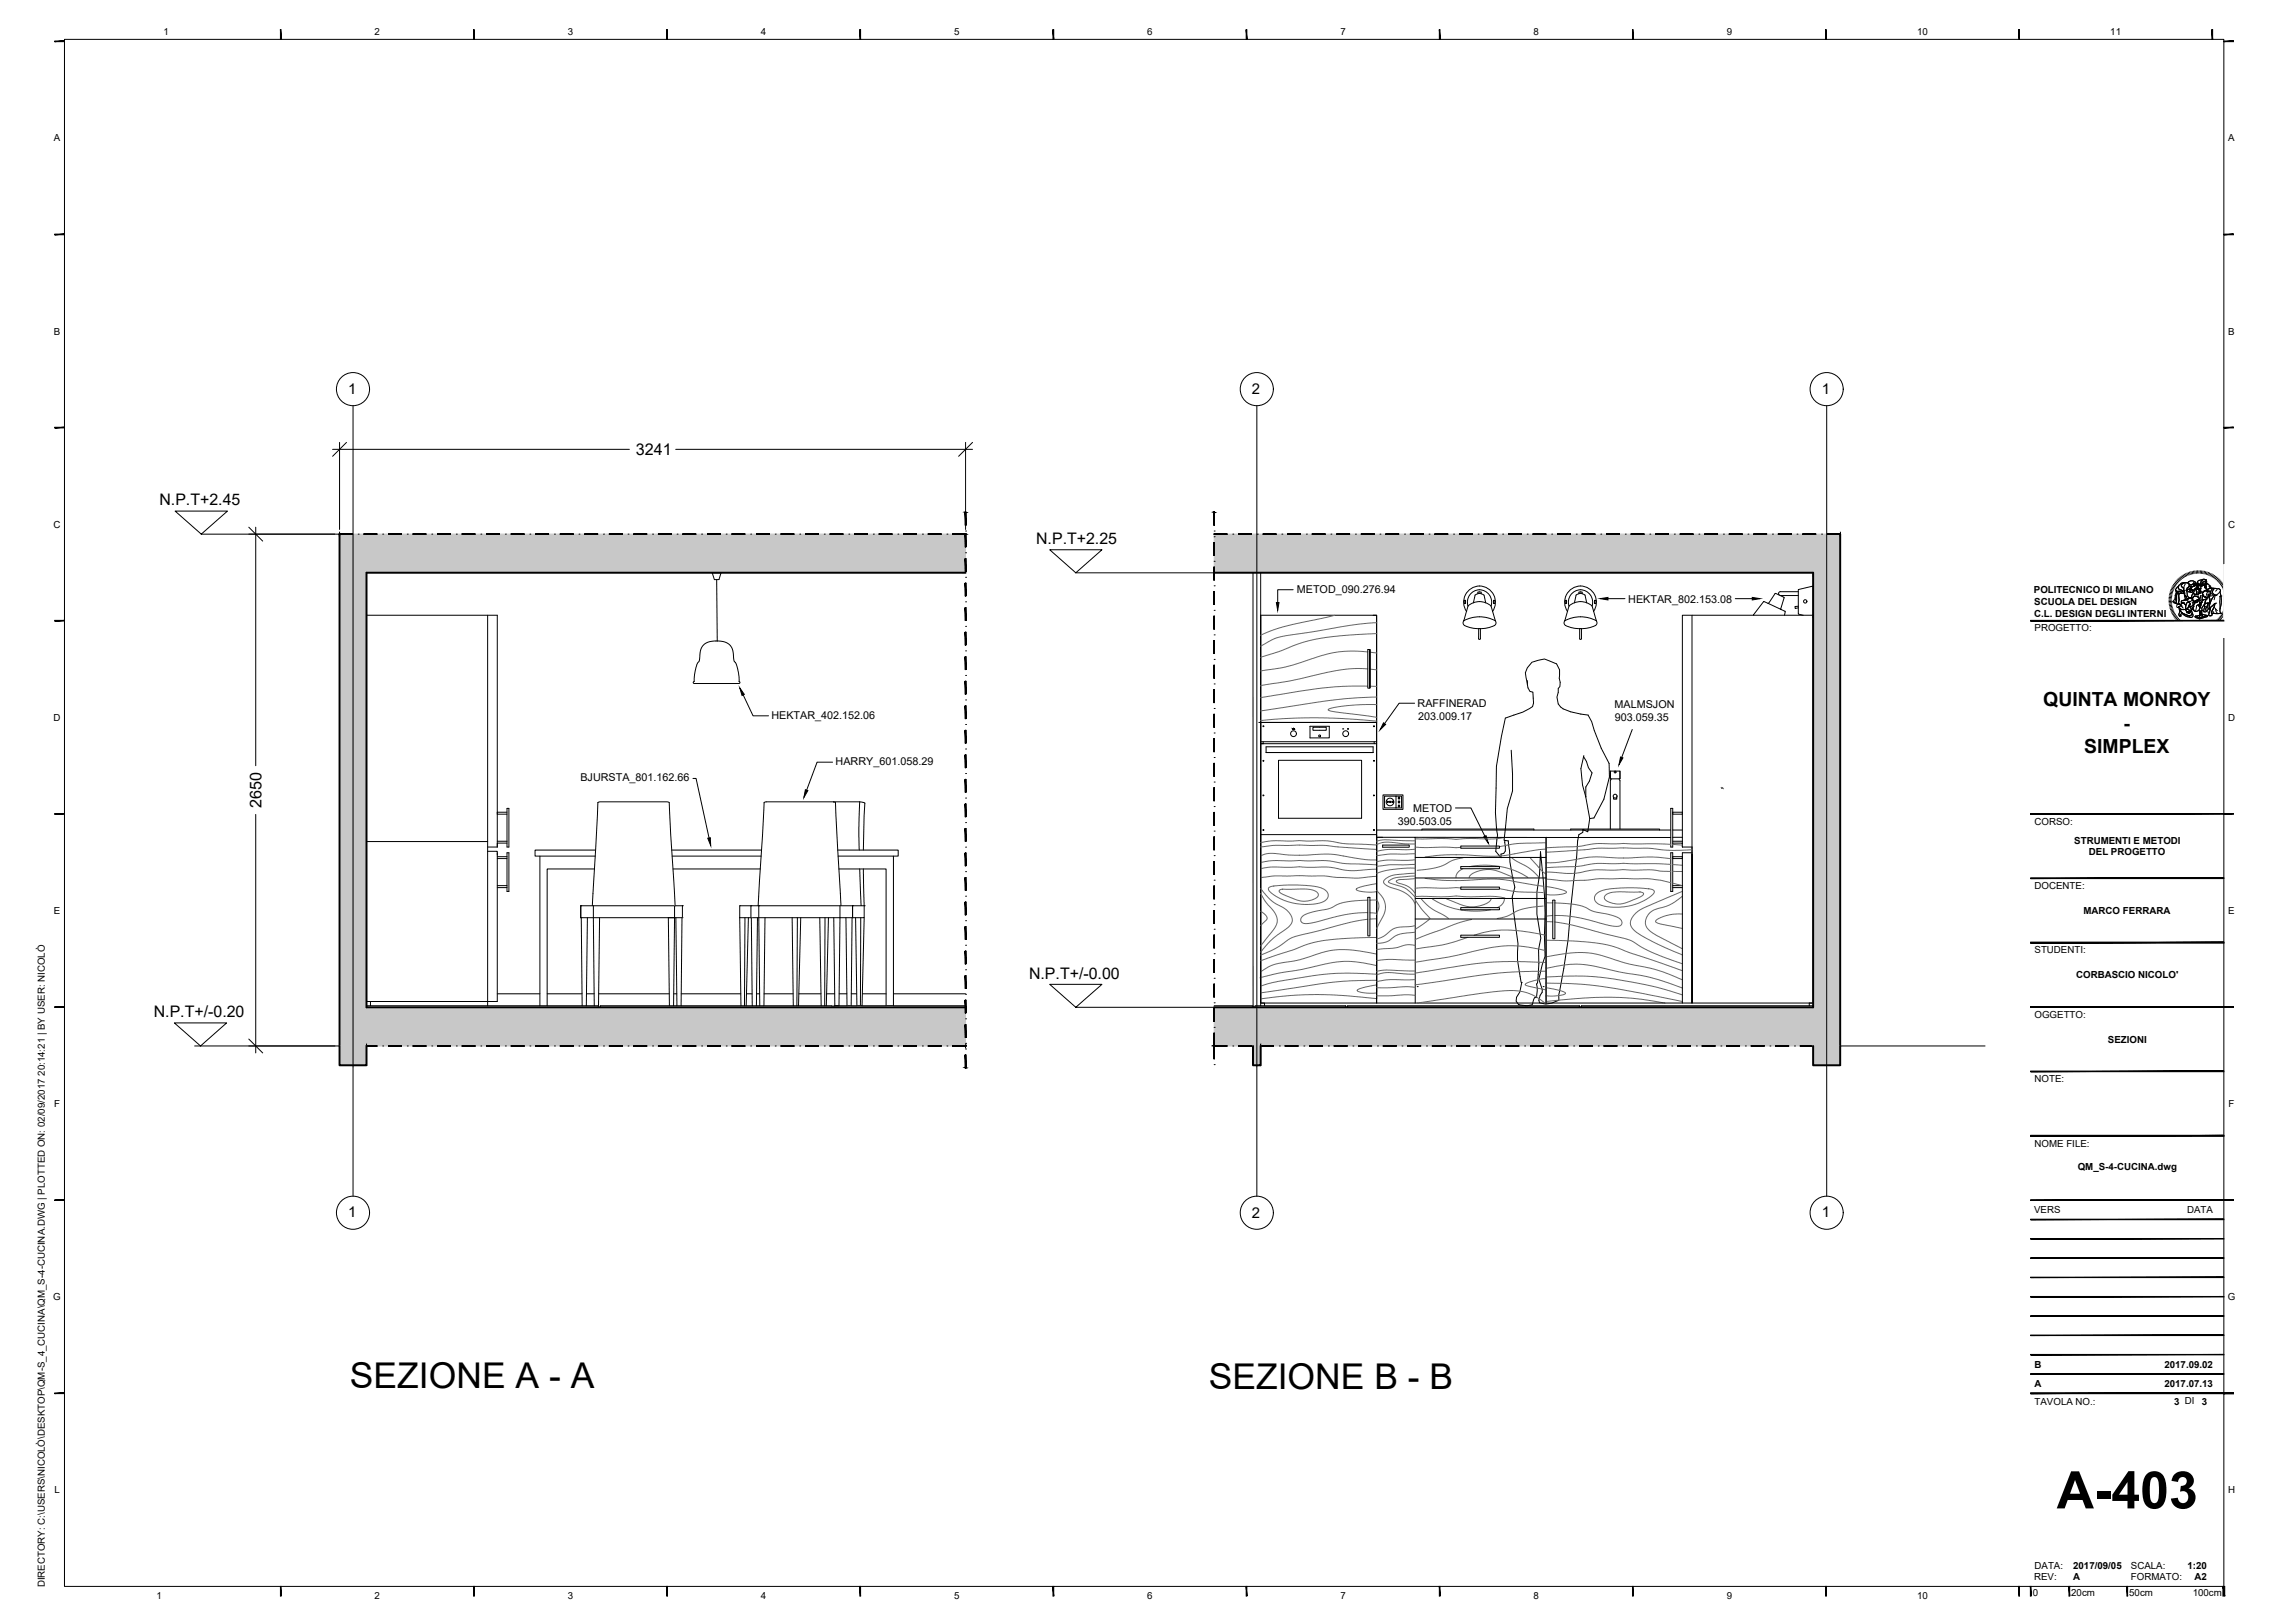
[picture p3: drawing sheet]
<svg xmlns="http://www.w3.org/2000/svg" width="594mm" height="420mm" viewBox="0 0 594 420" stroke-linecap="round" stroke-linejoin="round" font-family="sans-serif">
<defs><g id="words">
<text font-size="13.4" x="532.4" y="390.5">A-403</text>
<g font-size="9.2">
<text x="90.6" y="359.3">SEZIONE A - A</text>
<text x="312.9" y="359.6">SEZIONE B - B</text>
</g>
<g font-size="5">
<text x="528.9" y="182.8">QUINTA MONROY</text>
<text x="549.7" y="188.9">-</text>
<text x="539.5" y="194.9">SIMPLEX</text>
</g>
<g font-size="4.2">
<text x="164.6" y="117.8">3241</text>
<text x="67.7" y="209.1" transform="rotate(-90 67.7 209.1)">2650</text>
</g>
<g font-size="4.1">
<text x="41.3" y="130.8">N.P.T+2.45</text>
<text x="268.2" y="140.9">N.P.T+2.25</text>
<text x="266.4" y="253.4">N.P.T+/-0.00</text>
<text x="39.8" y="263.4">N.P.T+/-0.20</text>
</g>
<g font-size="3.9">
<text x="90.1" y="101.9">1</text>
<text x="324.1" y="102">2</text>
<text x="471.6" y="101.9">1</text>
<text x="90.1" y="315.1">1</text>
<text x="324.1" y="315.2">2</text>
<text x="471.6" y="315.1">1</text>
</g>
<g font-size="2.8">
<text x="335.7" y="153.4">METOD_090.276.94</text>
<text x="421.5" y="156">HEKTAR_802.153.08</text>
<text x="367" y="183">RAFFINERAD</text>
<text x="417.9" y="183.4">MALMSJON</text>
<text x="199.7" y="186.1">HEKTAR_402.152.06</text>
<text x="367.1" y="186.4">203.009.17</text>
<text x="418" y="186.7">903.059.35</text>
<text x="150.3" y="202.3">BJURSTA_801.162.66</text>
<text x="216.3" y="198.1">HARRY_601.058.29</text>
<text x="361.9" y="213.5">390.503.05</text>
<text x="365.8" y="210.2">METOD</text>
</g>
<g font-size="2.5">
<text x="42.3" y="9">1</text>
<text x="97" y="9">2</text>
<text x="147" y="9">3</text>
<text x="197" y="9">4</text>
<text x="247" y="9">5</text>
<text x="297" y="9">6</text>
<text x="347" y="9">7</text>
<text x="397" y="9">8</text>
<text x="447" y="9">9</text>
<text x="496.3" y="9">10</text>
<text x="546.3" y="9">11</text>
<text x="13.9" y="36.6">A</text>
<text x="576.8" y="36.6">A</text>
<text x="13.9" y="86.6">B</text>
<text x="576.8" y="86.6">B</text>
<text x="13.9" y="136.6">C</text>
<text x="576.7" y="136.6">C</text>
<text x="526.5" y="153.6">POLITECNICO DI MILANO</text>
<text x="526.6" y="159.7">C.L. DESIGN DEGLI INTERNI</text>
<text x="526.6" y="156.6">SCUOLA DEL DESIGN</text>
<text x="526.7" y="163.5">PROGETTO:</text>
<text x="13.9" y="186.6">D</text>
<text x="576.7" y="186.6">D</text>
<text x="526.7" y="213.5">CORSO:</text>
<text x="536.9" y="218.4">STRUMENTI E METODI</text>
<text x="540.7" y="221.4">DEL PROGETTO</text>
<text x="526.7" y="230.1">DOCENTE:</text>
<text x="13.9" y="236.6">E</text>
<text x="539.3" y="236.6">MARCO FERRARA</text>
<text x="576.8" y="236.6">E</text>
<text x="526.7" y="246.8">STUDENTI:</text>
<text x="537.4" y="253.2">CORBASCIO NICOLO'</text>
<text x="526.7" y="263.5">OGGETTO:</text>
<text x="545.7" y="269.9">SEZIONI</text>
<text x="526.7" y="280.1">NOTE:</text>
<text x="14" y="286.6">F</text>
<text x="576.9" y="286.6">F</text>
<text x="526.7" y="296.8">NOME FILE:</text>
<text x="537.8" y="303">QM_S-4-CUCINA.dwg</text>
<text x="526.5" y="314.1">VERS</text>
<text x="566.2" y="314.1">DATA</text>
<text x="13.8" y="336.6">G</text>
<text x="576.7" y="336.6">G</text>
<text x="526.7" y="359.1">A</text>
<text x="526.7" y="354.1">B</text>
<text x="560.3" y="359.1">2017.07.13</text>
<text x="560.3" y="354.1">2017.09.02</text>
<text x="526.7" y="363.6">TAVOLA NO.:</text>
<text x="562.8" y="363.6">3 DI</text>
<text x="570" y="363.6">3</text>
<text x="14.1" y="386.6">L</text>
<text x="576.7" y="386.6">H</text>
<text x="526.7" y="406.1">DATA:</text>
<text x="536.6" y="406.1">2017/09/05</text>
<text x="551.6" y="406.1">SCALA:</text>
<text x="566.2" y="406.1">1:20</text>
<text x="11.6" y="410.9" transform="rotate(-90 11.6 410.9)">DIRECTORY: C:\USERS\NICOLÒ\DESKTOP\QM-S_4_CUCINA\QM_S-4-CUCINA.DWG | PLOTTED ON: 02/09/2017 20:14:21 | BY USER: NICOLÒ</text>
<text x="526.2" y="413.2">0</text>
<text x="526.6" y="409">REV:</text>
<text x="536.2" y="413.2">20cm</text>
<text x="536.6" y="409.1">A</text>
<text x="551.2" y="413.2">50cm</text>
<text x="551.6" y="409.1">FORMATO:</text>
<text x="567.6" y="413.2">100cm</text>
<text x="568" y="409.1">A2</text>
<text x="40.5" y="414.1">1</text>
<text x="97" y="414.1">2</text>
<text x="147" y="414.1">3</text>
<text x="197" y="414.1">4</text>
<text x="247" y="414.1">5</text>
<text x="297" y="414.1">6</text>
<text x="347" y="414.1">7</text>
<text x="397" y="414.1">8</text>
<text x="447" y="414.1">9</text>
<text x="496.3" y="414.1">10</text>
</g>
</g></defs>
<!-- layer: Livello 1 -->
<g fill="none" stroke="#000" stroke-width=".26">
<path d="M326.3 159.3v100M438 159.3v100.4v-38.7M416.8 199.6v2v-2h2.5v2h-2.5M419.3 199.6v2M356.4 214.9h76.1M397.1 214.6h-29v.3M406.6 214.6h23v.3M417.1 201.6l-.3 .5v12.5M417.7 206.4v.5h.8v-.5M419.1 201.6l.2 .5v12.5M432.5 209.3h.5v10h-.5zM433 210.3h2.5v.5h-2.5"/>
<path d="M433 216.8h2.5M433 214.9h2.5M433 218.3h2.5v1M435.5 219.3v-60h33.8v100M435.5 219.3h2.5v1.5h-2.5M432.5 220.8h.5v10h-.5zM433 229.3h2.5M433 221.8h2.5v.5h-2.5M433 229.8h2.5M327.3 259.7v.7M468.3 259.7v.7M327.3 260.8h141"/>
<circle cx="418.1" cy="199.9" r=".24"/>
<circle cx="418.1" cy="206.1" r=".5"/>
</g>
<path d="M314.3 138.3l162 10v-10zM314.3 138.3l162 10h-162z" fill="#c7c8ca"/>
<path d="M314.3 138.3h162v10zM314.3 138.3l162 10h-162z" fill="none" stroke="#c7c8ca" stroke-width=".26"/>
<path d="M469.3 148.3l7 112.5v-112.5zM469.3 148.3l7 112.5h-7z" fill="#c7c8ca"/>
<path d="M469.3 148.3h7v112.5zM469.3 148.3l7 112.5h-7z" fill="none" stroke="#c7c8ca" stroke-width=".26"/>
<path d="M314.3 260.8l162 10v-10zM314.3 260.8l162 10h-162z" fill="#c7c8ca"/>
<path d="M314.3 260.8h162v10zM314.3 260.8l162 10h-162z" fill="none" stroke="#c7c8ca" stroke-width=".26"/>
<path d="M476.3 138.3v132.5M314.3 148.3h155v112.5h-155" fill="none" stroke="#000" stroke-width=".51"/>
<g fill="#000">
<path d="M334.8 188.8h.1z"/>
<path d="M314.3 138.4l3.3-.1zM314.3 138.4l3.3-.2zM314.3 138.3l3.3-.1zM314.3 138.2h3.3z"/>
<path d="M320.6 138.4l3.3-.1zM320.6 138.4l3.3-.2zM320.6 138.3l3.3-.1zM320.6 138.2h3.3z"/>
<path d="M327 138.4l3.3-.1zM327 138.4l3.3-.2zM327 138.3l3.3-.1zM327 138.2h3.3z"/>
<path d="M333.3 138.4l3.3-.1zM333.3 138.4l3.3-.2zM333.3 138.3l3.3-.1zM333.3 138.2h3.3z"/>
<path d="M339.7 138.4l3.3-.1zM339.7 138.4l3.3-.2zM339.7 138.3l3.3-.1zM339.7 138.2h3.3z"/>
<path d="M346 138.4l3.3-.1zM346 138.4l3.3-.2zM346 138.3l3.3-.1zM346 138.2h3.3z"/>
<path d="M352.4 138.4l3.3-.1zM352.4 138.4l3.3-.2zM352.4 138.3l3.3-.1zM352.4 138.2h3.3z"/>
<path d="M358.7 138.4l3.3-.1zM358.7 138.4l3.3-.2zM358.7 138.3l3.3-.1zM358.7 138.2h3.3z"/>
<path d="M365.1 138.4l3.3-.1zM365.1 138.4l3.3-.2zM365.1 138.3l3.3-.1zM365.1 138.2h3.3z"/>
<path d="M371.4 138.4l3.3-.1zM371.4 138.4l3.3-.2zM371.4 138.3l3.3-.1zM371.4 138.2h3.3z"/>
<path d="M377.8 138.4l3.3-.1zM377.8 138.4l3.3-.2zM377.8 138.3l3.3-.1zM377.8 138.2h3.3z"/>
<path d="M384.1 138.4l3.3-.1zM384.1 138.4l3.3-.2zM384.1 138.3l3.3-.1zM384.1 138.2h3.3z"/>
<path d="M390.5 138.4l3.3-.1zM390.5 138.4l3.3-.2zM390.5 138.3l3.3-.1zM390.5 138.2h3.3z"/>
<path d="M396.8 138.4l3.3-.1zM396.8 138.4l3.3-.2zM396.8 138.3l3.3-.1zM396.8 138.2h3.3z"/>
<path d="M403.2 138.4l3.3-.1zM403.2 138.4l3.3-.2zM403.2 138.3l3.3-.1zM403.2 138.2h3.3z"/>
<path d="M409.5 138.4l3.3-.1zM409.5 138.4l3.3-.2zM409.5 138.3l3.3-.1zM409.5 138.2h3.3z"/>
<path d="M415.9 138.4l3.3-.1zM415.9 138.4l3.3-.2zM415.9 138.3l3.3-.1zM415.9 138.2h3.3z"/>
<path d="M422.2 138.4l3.3-.1zM422.2 138.4l3.3-.2zM422.2 138.3l3.3-.1zM422.2 138.2h3.3z"/>
<path d="M428.6 138.4l3.3-.1zM428.6 138.4l3.3-.2zM428.6 138.3l3.3-.1zM428.6 138.2h3.3z"/>
<path d="M434.9 138.4l3.3-.1zM434.9 138.4l3.3-.2zM434.9 138.3l3.3-.1zM434.9 138.2h3.3z"/>
<path d="M441.3 138.4l3.3-.1zM441.3 138.4l3.3-.2zM441.3 138.3l3.3-.1zM441.3 138.2h3.3z"/>
<path d="M447.6 138.4l3.3-.1zM447.6 138.4l3.3-.2zM447.6 138.3l3.3-.1zM447.6 138.2h3.3z"/>
<path d="M454 138.4l3.3-.1zM454 138.4l3.3-.2zM454 138.3l3.3-.1zM454 138.2h3.3z"/>
<path d="M460.3 138.4l3.3-.1zM460.3 138.4l3.3-.2zM460.3 138.3l3.3-.1zM460.3 138.2h3.3z"/>
<path d="M466.7 138.4l3.3-.1zM466.7 138.4l3.3-.2zM466.7 138.3l3.3-.1zM466.7 138.2h3.3z"/>
<path d="M476.3 138.2v.2zM476.3 138.2v.2zM476.4 138.2l-.1 .2z"/>
<path d="M473 138.4l3.3-.1zM473 138.4l3.3-.2zM473 138.3l3.3-.1zM473 138.2h3.3z"/>
<path d="M334.8 188.6h.1zM334.8 188.6h.1z"/>
<path d="M334.7 188.6h.3zM334.7 188.6h.3z"/>
<path d="M334.7 188.8h.2zM334.7 188.8h.2z"/>
<path d="M334.7 188.6l.3 .1zM334.7 188.7h.3z"/>
<path d="M334.7 188.7h.3zM334.7 188.7h.3z"/>
<path d="M334.7 188.7l.3 .1zM334.7 188.7l.3 .1z"/>
<path d="M334.7 188.8h.3zM334.7 188.8h.2z"/>
<path d="M334.7 188.7h.3zM334.7 188.7h.3z"/>
<path d="M334.7 188.7h.3zM334.7 188.7h.3z"/>
<path d="M334.7 188.7h.3zM334.7 188.7h.3z"/>
<path d="M314.3 270.7v.2zM314.3 270.7v.2z"/>
<path d="M314.3 270.7h3.3zM314.3 270.8l3.3-.1zM314.3 270.9l3.3-.2zM314.3 270.9l3.3-.1z"/>
<path d="M320.6 270.7h3.3zM320.6 270.8l3.3-.1zM320.6 270.9l3.3-.2zM320.6 270.9l3.3-.1z"/>
<path d="M326.3 270.7v.2zM326.3 270.7v.2z"/>
<path d="M326.3 270.7h3.3zM326.3 270.8l3.3-.1zM326.3 270.9l3.3-.2zM326.3 270.9l3.3-.1z"/>
<path d="M332.7 270.7h3.3zM332.7 270.8l3.3-.1zM332.7 270.9l3.3-.2zM332.7 270.9l3.3-.1z"/>
<path d="M339 270.7h3.3zM339 270.8l3.3-.1zM339 270.9l3.3-.2zM339 270.9l3.3-.1z"/>
<path d="M345.4 270.7h3.3zM345.4 270.8l3.3-.1zM345.4 270.9l3.3-.2zM345.4 270.9l3.3-.1z"/>
<path d="M351.7 270.7h3.3zM351.7 270.8l3.3-.1zM351.7 270.9l3.3-.2zM351.7 270.9l3.3-.1z"/>
<path d="M358.1 270.7h3.3zM358.1 270.8l3.3-.1zM358.1 270.9l3.3-.2zM358.1 270.9l3.3-.1z"/>
<path d="M364.4 270.7h3.3zM364.4 270.8l3.3-.1zM364.4 270.9l3.3-.2zM364.4 270.9l3.3-.1z"/>
<path d="M370.8 270.7h3.3zM370.8 270.8l3.3-.1zM370.8 270.9l3.3-.2zM370.8 270.9l3.3-.1z"/>
<path d="M377.1 270.7h3.3zM377.1 270.8l3.3-.1zM377.1 270.9l3.3-.2zM377.1 270.9l3.3-.1z"/>
<path d="M383.5 270.7h3.3zM383.5 270.8l3.3-.1zM383.5 270.9l3.3-.2zM383.5 270.9l3.3-.1z"/>
<path d="M389.8 270.7h3.3zM389.8 270.8l3.3-.1zM389.8 270.9l3.3-.2zM389.8 270.9l3.3-.1z"/>
<path d="M396.2 270.7h3.3zM396.2 270.8l3.3-.1zM396.2 270.9l3.3-.2zM396.2 270.9l3.3-.1z"/>
<path d="M402.5 270.7h3.3zM402.5 270.8l3.3-.1zM402.5 270.9l3.3-.2zM402.5 270.9l3.3-.1z"/>
<path d="M408.9 270.7h3.3zM408.9 270.8l3.3-.1zM408.9 270.9l3.3-.2zM408.9 270.9l3.3-.1z"/>
<path d="M415.2 270.7h3.3zM415.2 270.8l3.3-.1zM415.2 270.9l3.3-.2zM415.2 270.9l3.3-.1z"/>
<path d="M421.6 270.7h3.3zM421.6 270.8l3.3-.1zM421.6 270.9l3.3-.2zM421.6 270.9l3.3-.1z"/>
<path d="M427.9 270.7h3.3zM427.9 270.8l3.3-.1zM427.9 270.9l3.3-.2zM427.9 270.9l3.3-.1z"/>
<path d="M434.3 270.7h3.3zM434.3 270.8l3.3-.1zM434.3 270.9l3.3-.2zM434.3 270.9l3.3-.1z"/>
<path d="M440.6 270.7h3.3zM440.6 270.8l3.3-.1zM440.6 270.9l3.3-.2zM440.6 270.9l3.3-.1z"/>
<path d="M447 270.7h3.3zM447 270.8l3.3-.1zM447 270.9l3.3-.2zM447 270.9l3.3-.1z"/>
<path d="M453.3 270.7h3.3zM453.3 270.8l3.3-.1zM453.3 270.9l3.3-.2zM453.3 270.9l3.3-.1z"/>
<path d="M459.7 270.7h3.3zM459.7 270.8l3.3-.1zM459.7 270.9l3.3-.2zM459.7 270.9l3.3-.1z"/>
<path d="M466 270.7h3.3zM466 270.8l3.3-.1zM466 270.9l3.3-.2zM466 270.9l3.3-.1z"/>
</g>
<g fill="none" stroke="#000" stroke-width=".26">
<path d="M314.3 138.4l3.3-.1zM314.3 138.4l3.3-.2zM314.3 138.3l3.3-.1zM314.3 138.2h3.3zM314.3 138.2h3.3v.2h-3.3zM319.1 138.3h.1M320.6 138.4l3.3-.1zM320.6 138.4l3.3-.2zM320.6 138.3l3.3-.1zM320.6 138.2h3.3zM320.6 138.2h3.3v.2h-3.3zM325.5 138.3h.1"/>
<path d="M327 138.4l3.3-.1zM327 138.4l3.3-.2zM327 138.3l3.3-.1zM327 138.2h3.3zM327 138.2h3.3v.2h-3.3zM331.8 138.3h.1M333.3 138.4l3.3-.1zM333.3 138.4l3.3-.2zM333.3 138.3l3.3-.1zM333.3 138.2h3.3zM333.3 138.2h3.3v.2h-3.3zM338.2 138.3h.1"/>
<path d="M339.7 138.4l3.3-.1zM339.7 138.4l3.3-.2zM339.7 138.3l3.3-.1zM339.7 138.2h3.3zM339.7 138.2h3.3v.2h-3.3zM344.5 138.3h.1M346 138.4l3.3-.1zM346 138.4l3.3-.2zM346 138.3l3.3-.1zM346 138.2h3.3zM346 138.2h3.3v.2h-3.3zM350.9 138.3h.1"/>
<path d="M352.4 138.4l3.3-.1zM352.4 138.4l3.3-.2zM352.4 138.3l3.3-.1zM352.4 138.2h3.3zM352.4 138.2h3.3v.2h-3.3zM357.2 138.3h.1M358.7 138.4l3.3-.1zM358.7 138.4l3.3-.2zM358.7 138.3l3.3-.1zM358.7 138.2h3.3zM358.7 138.2h3.3v.2h-3.3zM363.6 138.3h.1"/>
<path d="M365.1 138.4l3.3-.1zM365.1 138.4l3.3-.2zM365.1 138.3l3.3-.1zM365.1 138.2h3.3zM365.1 138.2h3.3v.2h-3.3zM369.9 138.3h.1M371.4 138.4l3.3-.1zM371.4 138.4l3.3-.2zM371.4 138.3l3.3-.1zM371.4 138.2h3.3zM371.4 138.2h3.3v.2h-3.3zM376.3 138.3h.1"/>
<path d="M377.8 138.4l3.3-.1zM377.8 138.4l3.3-.2zM377.8 138.3l3.3-.1zM377.8 138.2h3.3zM377.8 138.2h3.3v.2h-3.3zM382.6 138.3h.1M384.1 138.4l3.3-.1zM384.1 138.4l3.3-.2zM384.1 138.3l3.3-.1zM384.1 138.2h3.3zM384.1 138.2h3.3v.2h-3.3zM389 138.3h.1"/>
<path d="M390.5 138.4l3.3-.1zM390.5 138.4l3.3-.2zM390.5 138.3l3.3-.1zM390.5 138.2h3.3zM390.5 138.2h3.3v.2h-3.3zM395.3 138.3h.1M396.8 138.4l3.3-.1zM396.8 138.4l3.3-.2zM396.8 138.3l3.3-.1zM396.8 138.2h3.3zM396.8 138.2h3.3v.2h-3.3zM401.7 138.3h.1"/>
<path d="M403.2 138.4l3.3-.1zM403.2 138.4l3.3-.2zM403.2 138.3l3.3-.1zM403.2 138.2h3.3zM403.2 138.2h3.3v.2h-3.3zM408 138.3h.1M409.5 138.4l3.3-.1zM409.5 138.4l3.3-.2zM409.5 138.3l3.3-.1zM409.5 138.2h3.3zM409.5 138.2h3.3v.2h-3.3zM414.4 138.3h.1"/>
<path d="M415.9 138.4l3.3-.1zM415.9 138.4l3.3-.2zM415.9 138.3l3.3-.1zM415.9 138.2h3.3zM415.9 138.2h3.3v.2h-3.3zM420.7 138.3h.1M422.2 138.4l3.3-.1zM422.2 138.4l3.3-.2zM422.2 138.3l3.3-.1zM422.2 138.2h3.3zM422.2 138.2h3.3v.2h-3.3zM427.1 138.3h.1"/>
<path d="M428.6 138.4l3.3-.1zM428.6 138.4l3.3-.2zM428.6 138.3l3.3-.1zM428.6 138.2h3.3zM428.6 138.2h3.3v.2h-3.3zM433.4 138.3h.1M434.9 138.4l3.3-.1zM434.9 138.4l3.3-.2zM434.9 138.3l3.3-.1zM434.9 138.2h3.3zM434.9 138.2h3.3v.2h-3.3zM439.8 138.3h.1"/>
<path d="M441.3 138.4l3.3-.1zM441.3 138.4l3.3-.2zM441.3 138.3l3.3-.1zM441.3 138.2h3.3zM441.3 138.2h3.3v.2h-3.3zM446.1 138.3h.1M447.6 138.4l3.3-.1zM447.6 138.4l3.3-.2zM447.6 138.3l3.3-.1zM447.6 138.2h3.3zM447.6 138.2h3.3v.2h-3.3zM452.5 138.3h.1"/>
<path d="M454 138.4l3.3-.1zM454 138.4l3.3-.2zM454 138.3l3.3-.1zM454 138.2h3.3zM454 138.2h3.3v.2h-3.3zM458.8 138.3h.1M460.3 138.4l3.3-.1zM460.3 138.4l3.3-.2zM460.3 138.3l3.3-.1zM460.3 138.2h3.3zM460.3 138.2h3.3v.2h-3.3zM465.2 138.3h.1"/>
<path d="M466.7 138.4l3.3-.1zM466.7 138.4l3.3-.2zM466.7 138.3l3.3-.1zM466.7 138.2h3.3zM466.7 138.2h3.3v.2h-3.3zM471.5 138.3h.1M473 138.4l3.3-.1zM473 138.4l3.3-.2zM473 138.3l3.3-.1zM473 138.2h3.3zM473 138.2h3.3v.2h-3.3zM476.3 138.2v.2z"/>
<path d="M476.3 138.2v.2M476.4 138.2l-.1 .2zM476.4 138.2h.1M324.3 148.3l.1 112.5M326.3 148.3v112.1M379 155.4h.4v.8h-.4zM379.6 158.3a4.2 4.2 0 0 1 .6-5.5 4.2 4.2 0 0 1 5.6 0 4.2 4.2 0 0 1 .5 5.5M380 156.8a4.6 4.6 0 0 1 6 0M380 156.9a3.2 3.2 0 0 1 3-4.2 3.2 3.2 0 0 1 3 4.2M380 156.9l-1.1 3.8M381.4 156.1l.4-2a1.76 1.76 0 0 1 2.3 0l.5 2M382.9 153.2l.5 .1v.4"/>
<path d="M383 153.2l-.4 .1v.4M386 156.9l1.1 3.8M386.6 155.4h.4v.8h-.4zM405.2 155.4h.3v.8h-.3zM405.8 158.3a4.2 4.2 0 0 1 .5-5.5 4.2 4.2 0 0 1 5.6 0 4.2 4.2 0 0 1 .6 5.5M406.1 156.9a3.2 3.2 0 0 1 3-4.2 3.2 3.2 0 0 1 3 4.2M406.2 156.9l-1.1 3.8M406.2 156.8a4.6 4.6 0 0 1 5.9 0M407.6 156.1l.4-2a1.79 1.79 0 0 1 2.3 0l.4 2M409.1 153.2l.4 .1 .1 .4M409.2 153.2l-.5 .1v.4M412.1 156.9l1.1 3.8"/>
<path d="M412.8 155.4h.3v.8h-.3zM456.7 155.7l-2.7 3.6M456.7 155.7l1 .5M457.7 156.2l3.4 1.6M457.8 156.2h-.1M459.7 153.6l-.2 .1-1.7 2.5M459.7 153.6l2.1 1.2M460.8 154.1l4.7 .1M461 157.8l1 .4M461.8 154.8l-.8 2.9M462 158.2l-.1 1.1M465.5 153.2h-4.6l-.5 .3 .2 .5"/>
<path d="M465.5 156.9l-.9 .1 .1 .5 .8-.2M466.8 159.3l-1.3-.3v-6.4l3.8-.9v8.2M378.9 160.7a8.7 8.7 0 0 1 8.2 0M382.8 162.7l-.1 2.7 .3 .1 .2-.1M383.2 162.7v2.7M387.1 160.7l.1 .7a1.35 1.35 0 0 1-1.4 .9 9.1 9.1 0 0 1-6.9-.5l-.2-.4 .2-.7M405.1 160.7a8.7 8.7 0 0 1 8.1 0M408.9 162.7v2.7M409.4 162.7v2.7l-.3 .1-.2-.1M413.2 160.7l.2 .7a1.35 1.35 0 0 1-1.4 .9 9.2 9.2 0 0 1-6.9-.5l-.2-.4 .2-.7M325.9 187h30.5v28.9M326.3 192.5h.7"/>
<path d="M326.3 192h30.1M327 192v.5h29.4M327.7 193.3h27.7v1.5h-27.7zM331 196.8h21.5v15h-21.5zM334.7 188.7h.3zM334.7 188.7l.3 .1zM334.7 188.6l.3 .1zM334.7 188.8h.3zM334.7 188.8h.2zM334.7 188.6h.3zM334.8 188.6h.1zM334.8 188.8h.1z"/>
<path d="M334.8 188.8h.1M334.9 188.6h.1M334.8 188.6h.1M334.9 188.8h.1M339.1 188h5v3h-5zM339.9 188.3h3.4v.8h-3.4zM347.6 188.7h.2M349 188.6v.1M349.1 188.7h-.3l.2 .1M355.7 192v.5M409.2 184.9l1.9 .2M358 205.8h5.2v3.7h-5.2z"/>
<path d="M361.3 206.1h-2.9v3h2.9M361.5 206.1h1.3v3h-1.3M362.1 206.4a.2 .2 0 0 1 .2 .1 .2 .2 0 0 1-.1 .3 .2 .2 0 0 1-.2-.1 .2 .2 0 0 1 .1-.3M397.1 214.6v.3M400.2 216.8v42.5M406.6 214.6v.3M388 221.4l.6 .6M314.3 270.7h.1M314.2 270.8h.1M314.3 270.7v.2zM314.3 270.7h3.3zM314.3 270.8l3.3-.1z"/>
<path d="M314.3 270.9l3.3-.2zM314.3 270.9l3.3-.1zM314.3 270.7v.2M314.3 270.7h3.3v.2h-3.3zM319.1 270.8h.1M320.6 270.7h3.3zM320.6 270.8l3.3-.1zM320.6 270.9l3.3-.2zM320.6 270.9l3.3-.1zM320.6 270.7h3.3v.2h-3.3zM323.9 260.8h.1M324.9 260.8v-.4h23.5v.4"/>
<path d="M326.3 270.7h.1M326.3 270.8h.1M326.3 270.7v.2zM326.3 270.7h3.3zM326.3 270.8l3.3-.1zM326.3 270.9l3.3-.2zM326.3 270.9l3.3-.1zM326.3 270.7v.2M326.3 270.7h3.3v.2h-3.3zM331.2 270.8h.1M332.7 270.7h3.3zM332.7 270.8l3.3-.1z"/>
<path d="M332.7 270.9l3.3-.2zM332.7 270.9l3.3-.1zM332.7 270.7h3.3v.2h-3.3zM337.5 270.8h.1M339 270.7h3.3zM339 270.8l3.3-.1zM339 270.9l3.3-.2zM339 270.9l3.3-.1zM339 270.7h3.3v.2h-3.3zM343.9 270.8h.1M345.4 270.7h3.3zM345.4 270.8l3.3-.1z"/>
<path d="M345.4 270.9l3.3-.2zM345.4 270.9l3.3-.1zM345.4 270.7h3.3v.2h-3.3zM348.8 260.8v-.4h60v.4M350.2 270.8h.1M351.7 270.7h3.3zM351.7 270.8l3.3-.1zM351.7 270.9l3.3-.2zM351.7 270.9l3.3-.1zM351.7 270.7h3.3v.2h-3.3zM356.6 270.8h.1M358.1 270.7h3.3z"/>
<path d="M358.1 270.8l3.3-.1zM358.1 270.9l3.3-.2zM358.1 270.9l3.3-.1zM358.1 270.7h3.3v.2h-3.3zM362.9 270.8h.1M364.4 270.7h3.3zM364.4 270.8l3.3-.1zM364.4 270.9l3.3-.2zM364.4 270.9l3.3-.1zM364.4 270.7h3.3v.2h-3.3zM369.3 270.8h.1M370.8 270.7h3.3z"/>
<path d="M370.8 270.8l3.3-.1zM370.8 270.9l3.3-.2zM370.8 270.9l3.3-.1zM370.8 270.7h3.3v.2h-3.3zM375.6 270.8h.1M377.1 270.7h3.3zM377.1 270.8l3.3-.1zM377.1 270.9l3.3-.2zM377.1 270.9l3.3-.1zM377.1 270.7h3.3v.2h-3.3zM382 270.8h.1M383.5 270.7h3.3z"/>
<path d="M383.5 270.8l3.3-.1zM383.5 270.9l3.3-.2zM383.5 270.9l3.3-.1zM383.5 270.7h3.3v.2h-3.3zM388.3 270.8h.1M389.8 270.7h3.3zM389.8 270.8l3.3-.1zM389.8 270.9l3.3-.2zM389.8 270.9l3.3-.1zM389.8 270.7h3.3v.2h-3.3zM394.7 270.8h.1M396.2 270.7h3.3z"/>
<path d="M396.2 270.8l3.3-.1zM396.2 270.9l3.3-.2zM396.2 270.9l3.3-.1zM396.2 270.7h3.3v.2h-3.3zM401 270.8h.1M402.5 270.7h3.3zM402.5 270.8l3.3-.1zM402.5 270.9l3.3-.2zM402.5 270.9l3.3-.1zM402.5 270.7h3.3v.2h-3.3zM407.4 270.8h.1M408.9 270.7h3.3z"/>
<path d="M408.9 270.8l3.3-.1zM408.9 270.9l3.3-.2zM408.9 270.9l3.3-.1zM408.9 270.7h3.3v.2h-3.3zM413.7 270.8h.1M415.2 270.7h3.3zM415.2 270.8l3.3-.1zM415.2 270.9l3.3-.2zM415.2 270.9l3.3-.1zM415.2 270.7h3.3v.2h-3.3zM420.1 270.8h.1M421.6 270.7h3.3z"/>
<path d="M421.6 270.8l3.3-.1zM421.6 270.9l3.3-.2zM421.6 270.9l3.3-.1zM421.6 270.7h3.3v.2h-3.3zM426.4 270.8h.1M427.9 270.7h3.3zM427.9 270.8l3.3-.1zM427.9 270.9l3.3-.2zM427.9 270.9l3.3-.1zM427.9 270.7h3.3v.2h-3.3zM432.8 270.8h.1M434.3 270.7h3.3z"/>
<path d="M434.3 270.8l3.3-.1zM434.3 270.9l3.3-.2zM434.3 270.9l3.3-.1zM434.3 270.7h3.3v.2h-3.3zM439.1 270.8h.1M440.6 270.7h3.3zM440.6 270.8l3.3-.1zM440.6 270.9l3.3-.2zM440.6 270.9l3.3-.1zM440.6 270.7h3.3v.2h-3.3zM445.5 270.8h.1M447 270.7h3.3z"/>
<path d="M447 270.8l3.3-.1zM447 270.9l3.3-.2zM447 270.9l3.3-.1zM447 270.7h3.3v.2h-3.3zM451.8 270.8h.1M453.3 270.7h3.3zM453.3 270.8l3.3-.1zM453.3 270.9l3.3-.2zM453.3 270.9l3.3-.1zM453.3 270.7h3.3v.2h-3.3zM458.2 270.8h.1M459.7 270.7h3.3z"/>
<path d="M459.7 270.8l3.3-.1zM459.7 270.9l3.3-.2zM459.7 270.9l3.3-.1zM459.7 270.7h3.3v.2h-3.3zM464.5 270.8h.1M466 270.7h3.3zM466 270.8l3.3-.1zM466 270.9l3.3-.2zM466 270.9l3.3-.1zM466 270.7h3.3v.2h-3.3zM469.3 260.4h-59.9v.4"/>
<circle cx="467.3" cy="155.7" r=".43"/>
<circle cx="327" cy="188" r=".12"/>
<circle cx="327" cy="197" r=".12"/>
<circle cx="334.8" cy="189.9" r=".75"/>
<circle cx="334.8" cy="188.7" r=".12"/>
<circle cx="341.6" cy="190.5" r=".24"/>
<circle cx="348.3" cy="189.9" r=".75"/>
<circle cx="355.6" cy="188" r=".12"/>
<circle cx="355.6" cy="197" r=".12"/>
<circle cx="327" cy="205.9" r=".12"/>
<circle cx="327" cy="214.9" r=".12"/>
<circle cx="355.6" cy="205.9" r=".12"/>
<circle cx="355.6" cy="214.9" r=".12"/>
<circle cx="359.2" cy="207.6" r=".18"/>
<circle cx="359.8" cy="207.6" r=".98"/>
<circle cx="359.8" cy="207.6" r=".18"/>
<circle cx="360.4" cy="207.6" r=".18"/>
<circle cx="362.1" cy="208.7" r=".23"/>
<circle cx="362.2" cy="207.7" r=".24"/>
</g>
<path d="M445.8 204h.1M445.9 204h.1M445.7 204h.1M445.7 204h.2" fill="none" stroke="#666" stroke-width=".26"/>
<path d="M445.8 204h.1M445.7 204h.2M445.7 204h.1M445.9 204h.1" fill="none" stroke="#666" stroke-width=".26"/>
<path d="M395.4 176.2l.1 1.9 .5 .9 .8 .2 .2 2.8-.3 .9-2.5 1.5-4.5 1.5-1 4.8-1.3 7.7-.1 5.6a45.2 45.2 0 0 0 .4 12.2l-.5 4.2 .8 1M395.4 176.9l-.4-1.5a3.7 3.7 0 0 1 3.2-4.5l1.6-.3 3.1 1.3 .8 1.5-.1 2.2 .3 1-.1 1.1-.4 .5v1.1a3.1 3.1 0 0 0 1.2 4.2l2 .8 2.6 .6M391.2 194.2l.3 6.1v4.5l-1.3 4.6-.9 8.1 1.1 .2 .4 2.6 .1 2.8 1.2 6.6-.7 2.5 1.5 12.1a26.8 26.8 0 0 0 .9 10h.2M410 195.6l-.8 3.4 .4 4.2 .9 3.1v-2.6l.9-1.5 .7-2.1-.9-1.4-.5-1.6-.8-1.2M411.1 185.1l.9 1.7 .7 2.3 1.8 4.6 2 3.9 .1 3.5-1.4 5.8-2.6 4.8-1.1 .2M389.6 217.6l.1 2.7-.5 .6-.7 .2 .1 .9M410.5 206.1l1 5.8-.5 3.4-1.3-.6v.8l-1 .6-.3 1.6-.3 4.2-1.4 12.5a158.6 158.6 0 0 1-3.2 23.2v1.3l-1.9 .8-1.5 .2-1.6-.3-.2-.7 .4-1.2 .5-.8v-.7l-.9-2.7 .9-3.7 .8-2.3-.2-5.1a120.7 120.7 0 0 0-1-21.9l-.3 6-.7 4.5v5.7l1.1 6.2-.6 2.9v3.7l-.3 4.9-.2 .4 .1 .8-.1 2.6h-.6l-.6 1.9-1.2 .3-1.7-.2-.6-.2-.6-.8 .1-1 .8-1.4 .5-2.5" fill="none" stroke="#000" stroke-width=".26"/>
<path d="M87.9 138.3l162 10v-10zM87.9 138.3l162 10h-162z" fill="#c7c8ca"/>
<path d="M87.9 138.3h162v10zM87.9 138.3l162 10h-162z" fill="none" stroke="#c7c8ca" stroke-width=".26"/>
<path d="M87.9 148.3l7 112.5v-112.5zM87.9 148.3l7 112.5h-7z" fill="#c7c8ca"/>
<path d="M87.9 148.3h7v112.5zM87.9 148.3l7 112.5h-7z" fill="none" stroke="#c7c8ca" stroke-width=".26"/>
<path d="M87.9 260.8l162 10v-10zM87.9 260.8l162 10h-162z" fill="#c7c8ca"/>
<path d="M87.9 260.8h162v10zM87.9 260.8l162 10h-162z" fill="none" stroke="#c7c8ca" stroke-width=".26"/>
<path d="M87.9 138.3v132.5M249.9 148.3h-155v112.5h155" fill="none" stroke="#000" stroke-width=".51"/>
<g fill="#000">
<path d="M330.4 156h.7l-.4 2zM191.5 178.1l1.2 1.7-.6 .2zM358.1 187.1l.6 .4-1.5 1.5zM419.5 196l.6 .2-1 1.8zM183.2 217l.7-.1 .1 2zM208.5 204.4l.6 .3-1 1.7zM384.1 216.6l.6-.3 .6 2z"/>
<path d="M87.9 138.2v.2zM87.9 138.2v.2z"/>
<path d="M87.9 138.2h3.3zM87.9 138.3l3.3-.1zM87.9 138.4l3.3-.2zM87.9 138.4l3.3-.1z"/>
<path d="M94.2 138.2h3.3zM94.2 138.3l3.3-.1zM94.2 138.4l3.3-.2zM94.2 138.4l3.3-.1z"/>
<path d="M100.6 138.2h3.3zM100.6 138.3l3.3-.1zM100.6 138.4l3.3-.2zM100.6 138.4l3.3-.1z"/>
<path d="M106.9 138.2h3.3zM106.9 138.3l3.3-.1zM106.9 138.4l3.3-.2zM106.9 138.4l3.3-.1z"/>
<path d="M113.3 138.2h3.3zM113.3 138.3l3.3-.1zM113.3 138.4l3.3-.2zM113.3 138.4l3.3-.1z"/>
<path d="M119.6 138.2h3.3zM119.6 138.3l3.3-.1zM119.6 138.4l3.3-.2zM119.6 138.4l3.3-.1z"/>
<path d="M126 138.2h3.3zM126 138.3l3.3-.1zM126 138.4l3.3-.2zM126 138.4l3.3-.1z"/>
<path d="M132.3 138.2h3.3zM132.3 138.3l3.3-.1zM132.3 138.4l3.3-.2zM132.3 138.4l3.3-.1z"/>
<path d="M138.7 138.2h3.3zM138.7 138.3l3.3-.1zM138.7 138.4l3.3-.2zM138.7 138.4l3.3-.1z"/>
<path d="M145 138.2h3.3zM145 138.3l3.3-.1zM145 138.4l3.3-.2zM145 138.4l3.3-.1z"/>
<path d="M151.4 138.2h3.3zM151.4 138.3l3.3-.1zM151.4 138.4l3.3-.2zM151.4 138.4l3.3-.1z"/>
<path d="M157.7 138.2h3.3zM157.7 138.3l3.3-.1zM157.7 138.4l3.3-.2zM157.7 138.4l3.3-.1z"/>
<path d="M164.1 138.2h3.3zM164.1 138.3l3.3-.1zM164.1 138.4l3.3-.2zM164.1 138.4l3.3-.1z"/>
<path d="M170.4 138.2h3.3zM170.4 138.3l3.3-.1zM170.4 138.4l3.3-.2zM170.4 138.4l3.3-.1z"/>
<path d="M176.8 138.2h3.3zM176.8 138.3l3.3-.1zM176.8 138.4l3.3-.2zM176.8 138.4l3.3-.1z"/>
<path d="M183.1 138.2h3.3zM183.1 138.3l3.3-.1zM183.1 138.4l3.3-.2zM183.1 138.4l3.3-.1z"/>
<path d="M189.5 138.2h3.3zM189.5 138.3l3.3-.1zM189.5 138.4l3.3-.2zM189.5 138.4l3.3-.1z"/>
<path d="M195.8 138.2h3.3zM195.8 138.3l3.3-.1zM195.8 138.4l3.3-.2zM195.8 138.4l3.3-.1z"/>
<path d="M202.2 138.2h3.3zM202.2 138.3l3.3-.1zM202.2 138.4l3.3-.2zM202.2 138.4l3.3-.1z"/>
<path d="M208.5 138.2h3.3zM208.5 138.3l3.3-.1zM208.5 138.4l3.3-.2zM208.5 138.4l3.3-.1z"/>
<path d="M214.9 138.2h3.3zM214.9 138.3l3.3-.1zM214.9 138.4l3.3-.2zM214.9 138.4l3.3-.1z"/>
<path d="M221.2 138.2h3.3zM221.2 138.3l3.3-.1zM221.2 138.4l3.3-.2zM221.2 138.4l3.3-.1z"/>
<path d="M227.6 138.2h3.3zM227.6 138.3l3.3-.1zM227.6 138.4l3.3-.2zM227.6 138.4l3.3-.1z"/>
<path d="M233.9 138.2h3.3zM233.9 138.3l3.3-.1zM233.9 138.4l3.3-.2zM233.9 138.4l3.3-.1z"/>
<path d="M240.3 138.2h3.3zM240.3 138.3l3.3-.1zM240.3 138.4l3.3-.2zM240.3 138.4l3.3-.1z"/>
<path d="M246.6 138.2h3.3zM246.6 138.3l3.3-.1zM246.6 138.4l3.3-.2zM246.6 138.4l3.3-.1z"/>
<path d="M249.9 138.3h.1zM249.9 138.2l.1 .1zM249.9 138.2l.1 .1z"/>
<path d="M249.9 132.6h.1zM249.9 132.6h.1zM249.9 132.6h.1z"/>
<path d="M249.9 138.3l.1 3.3zM249.9 138.3l.1 3.3zM249.9 138.3l.1 3.3zM249.9 138.3v3.3z"/>
<path d="M249.9 132.6l.1 3.3zM249.9 132.6l.1 3.3zM249.9 132.6l.1 3.3zM249.9 132.6v3.3z"/>
<path d="M314.2 132.6h.2zM314.2 132.6h.2zM314.2 132.6h.2z"/>
<path d="M314.3 132.6l.1 3.3zM314.2 132.6l.2 3.3zM314.2 132.6l.2 3.3zM314.2 132.6l.1 3.3z"/>
<path d="M249.9 144.6l.1 3.3zM249.9 144.6l.1 3.3zM249.9 144.6l.1 3.3zM249.9 144.6v3.3z"/>
<path d="M249.9 151l.1 3.3zM249.9 151l.1 3.3zM249.9 151l.1 3.3zM249.9 151v3.3z"/>
<path d="M249.9 157.3l.1 3.3zM249.9 157.3l.1 3.3zM249.9 157.3l.1 3.3zM249.9 157.3v3.3z"/>
<path d="M314.2 153.2l.1 3.3zM314.2 153.2l.2 3.3zM314.2 153.2l.2 3.3zM314.3 153.2l.1 3.3z"/>
<path d="M314.2 146.8l.1 3.3zM314.2 146.8l.2 3.3zM314.2 146.8l.2 3.3zM314.3 146.8l.1 3.3z"/>
<path d="M314.2 140.5l.1 3.3zM314.2 140.5l.2 3.3zM314.2 140.5l.2 3.3zM314.3 140.5l.1 3.3z"/>
<path d="M249.9 163.7l.1 3.3zM249.9 163.7l.1 3.3zM249.9 163.7l.1 3.3zM249.9 163.7v3.3z"/>
<path d="M249.9 170l.1 3.3zM249.9 170l.1 3.3zM249.9 170l.1 3.3zM249.9 170v3.3z"/>
<path d="M249.9 176.4l.1 3.3zM249.9 176.4l.1 3.3zM249.9 176.4l.1 3.3zM249.9 176.4v3.3z"/>
<path d="M314.2 172.2l.1 3.3zM314.2 172.2l.2 3.3zM314.2 172.2l.2 3.3zM314.3 172.2l.1 3.3z"/>
<path d="M314.2 165.9l.1 3.3zM314.2 165.9l.2 3.3zM314.2 165.9l.2 3.3zM314.3 165.9l.1 3.3z"/>
<path d="M314.2 159.5l.1 3.3zM314.2 159.5l.2 3.3zM314.2 159.5l.2 3.3zM314.3 159.5l.1 3.3z"/>
<path d="M249.9 182.7l.1 3.3zM249.9 182.7l.1 3.3zM249.9 182.7l.1 3.3zM249.9 182.7v3.3z"/>
<path d="M249.9 189.1l.1 3.3zM249.9 189.1l.1 3.3zM249.9 189.1l.1 3.3zM249.9 189.1v3.3z"/>
<path d="M249.9 195.4l.1 3.3zM249.9 195.4l.1 3.3zM249.9 195.4l.1 3.3zM249.9 195.4v3.3z"/>
<path d="M314.2 191.3l.1 3.3zM314.2 191.3l.2 3.3zM314.2 191.3l.2 3.3zM314.3 191.3l.1 3.3z"/>
<path d="M314.2 184.9l.1 3.3zM314.2 184.9l.2 3.3zM314.2 184.9l.2 3.3zM314.3 184.9l.1 3.3z"/>
<path d="M314.2 178.6l.1 3.3zM314.2 178.6l.2 3.3zM314.2 178.6l.2 3.3zM314.3 178.6l.1 3.3z"/>
<path d="M249.9 201.8l.1 3.3zM249.9 201.8l.1 3.3zM249.9 201.8l.1 3.3zM249.9 201.8v3.3z"/>
<path d="M249.9 208.1l.1 3.3zM249.9 208.1l.1 3.3zM249.9 208.1l.1 3.3zM249.9 208.1v3.3z"/>
<path d="M249.9 214.5l.1 3.3zM249.9 214.5l.1 3.3zM249.9 214.5l.1 3.3zM249.9 214.5v3.3z"/>
<path d="M314.2 216.7l.1 3.3zM314.2 216.7l.2 3.3zM314.2 216.7l.2 3.3zM314.3 216.7l.1 3.3z"/>
<path d="M314.2 210.3l.1 3.3zM314.2 210.3l.2 3.3zM314.2 210.3l.2 3.3zM314.3 210.3l.1 3.3z"/>
<path d="M314.2 204l.1 3.3zM314.2 204l.2 3.3zM314.2 204l.2 3.3zM314.3 204l.1 3.3z"/>
<path d="M314.2 197.6l.1 3.3zM314.2 197.6l.2 3.3zM314.2 197.6l.2 3.3zM314.3 197.6l.1 3.3z"/>
<path d="M249.9 220.8l.1 3.3zM249.9 220.8l.1 3.3zM249.9 220.8l.1 3.3zM249.9 220.8v3.3z"/>
<path d="M249.9 227.2l.1 3.3zM249.9 227.2l.1 3.3zM249.9 227.2l.1 3.3zM249.9 227.2v3.3z"/>
<path d="M249.9 233.5l.1 3.3zM249.9 233.5l.1 3.3zM249.9 233.5l.1 3.3zM249.9 233.5v3.3z"/>
<path d="M249.9 239.9l.1 3.3zM249.9 239.9l.1 3.3zM249.9 239.9l.1 3.3zM249.9 239.9v3.3z"/>
<path d="M314.2 235.7l.1 3.3zM314.2 235.7l.2 3.3zM314.2 235.7l.2 3.3zM314.3 235.7l.1 3.3z"/>
<path d="M314.2 229.4l.1 3.3zM314.2 229.4l.2 3.3zM314.2 229.4l.2 3.3zM314.3 229.4l.1 3.3z"/>
<path d="M314.2 223l.1 3.3zM314.2 223l.2 3.3zM314.2 223l.2 3.3zM314.3 223l.1 3.3z"/>
<path d="M249.9 246.2l.1 3.3zM249.9 246.2l.1 3.3zM249.9 246.2l.1 3.3zM249.9 246.2v3.3z"/>
<path d="M249.9 252.6l.1 3.3zM249.9 252.6l.1 3.3zM249.9 252.6l.1 3.3zM249.9 252.6v3.3z"/>
<path d="M249.9 258.9l.1 3.3zM249.9 258.9l.1 3.3zM249.9 258.9l.1 3.3zM249.9 258.9v3.3z"/>
<path d="M314.2 254.8l.1 3.3zM314.2 254.8l.2 3.3zM314.2 254.8l.2 3.3zM314.3 254.8l.1 3.3z"/>
<path d="M314.2 248.4l.1 3.3zM314.2 248.4l.2 3.3zM314.2 248.4l.2 3.3zM314.3 248.4l.1 3.3z"/>
<path d="M314.2 242.1l.1 3.3zM314.2 242.1l.2 3.3zM314.2 242.1l.2 3.3zM314.3 242.1l.1 3.3z"/>
<path d="M94.9 270.7v.2zM94.9 270.7v.2z"/>
<path d="M94.9 270.9l2.6-.1zM94.9 270.9l2.6-.2zM94.9 270.8l2.6-.1zM94.9 270.7h2.6z"/>
<path d="M100.6 270.9l3.3-.1zM100.6 270.9l3.3-.2zM100.6 270.8l3.3-.1zM100.6 270.7h3.3z"/>
<path d="M106.9 270.9l3.3-.1zM106.9 270.9l3.3-.2zM106.9 270.8l3.3-.1zM106.9 270.7h3.3z"/>
<path d="M113.3 270.9l3.3-.1zM113.3 270.9l3.3-.2zM113.3 270.8l3.3-.1zM113.3 270.7h3.3z"/>
<path d="M119.6 270.9l3.3-.1zM119.6 270.9l3.3-.2zM119.6 270.8l3.3-.1zM119.6 270.7h3.3z"/>
<path d="M126 270.9l3.3-.1zM126 270.9l3.3-.2zM126 270.8l3.3-.1zM126 270.7h3.3z"/>
<path d="M132.3 270.9l3.3-.1zM132.3 270.9l3.3-.2zM132.3 270.8l3.3-.1zM132.3 270.7h3.3z"/>
<path d="M138.7 270.9l3.3-.1zM138.7 270.9l3.3-.2zM138.7 270.8l3.3-.1zM138.7 270.7h3.3z"/>
<path d="M145 270.9l3.3-.1zM145 270.9l3.3-.2zM145 270.8l3.3-.1zM145 270.7h3.3z"/>
<path d="M151.4 270.9l3.3-.1zM151.4 270.9l3.3-.2zM151.4 270.8l3.3-.1zM151.4 270.7h3.3z"/>
<path d="M157.7 270.9l3.3-.1zM157.7 270.9l3.3-.2zM157.7 270.8l3.3-.1zM157.7 270.7h3.3z"/>
<path d="M164.1 270.9l3.3-.1zM164.1 270.9l3.3-.2zM164.1 270.8l3.3-.1zM164.1 270.7h3.3z"/>
<path d="M170.4 270.9l3.3-.1zM170.4 270.9l3.3-.2zM170.4 270.8l3.3-.1zM170.4 270.7h3.3z"/>
<path d="M176.8 270.9l3.3-.1zM176.8 270.9l3.3-.2zM176.8 270.8l3.3-.1zM176.8 270.7h3.3z"/>
<path d="M183.1 270.9l3.3-.1zM183.1 270.9l3.3-.2zM183.1 270.8l3.3-.1zM183.1 270.7h3.3z"/>
<path d="M189.5 270.9l3.3-.1zM189.5 270.9l3.3-.2zM189.5 270.8l3.3-.1zM189.5 270.7h3.3z"/>
<path d="M195.8 270.9l3.3-.1zM195.8 270.9l3.3-.2zM195.8 270.8l3.3-.1zM195.8 270.7h3.3z"/>
<path d="M202.2 270.9l3.3-.1zM202.2 270.9l3.3-.2zM202.2 270.8l3.3-.1zM202.2 270.7h3.3z"/>
<path d="M208.5 270.9l3.3-.1zM208.5 270.9l3.3-.2zM208.5 270.8l3.3-.1zM208.5 270.7h3.3z"/>
<path d="M214.9 270.9l3.3-.1zM214.9 270.9l3.3-.2zM214.9 270.8l3.3-.1zM214.9 270.7h3.3z"/>
<path d="M221.2 270.9l3.3-.1zM221.2 270.9l3.3-.2zM221.2 270.8l3.3-.1zM221.2 270.7h3.3z"/>
<path d="M227.6 270.9l3.3-.1zM227.6 270.9l3.3-.2zM227.6 270.8l3.3-.1zM227.6 270.7h3.3z"/>
<path d="M233.9 270.9l3.3-.1zM233.9 270.9l3.3-.2zM233.9 270.8l3.3-.1zM233.9 270.7h3.3z"/>
<path d="M240.3 270.9l3.3-.1zM240.3 270.9l3.3-.2zM240.3 270.8l3.3-.1zM240.3 270.7h3.3z"/>
<path d="M249.9 273.1v3.3zM249.9 273.1l.1 3.3zM249.9 273.1l.1 3.3zM249.9 273.1l.1 3.3z"/>
<path d="M249.9 270.7v.2zM249.9 270.7v.2zM250 270.7l-.1 .2z"/>
<path d="M246.6 270.9l3.3-.1zM246.6 270.9l3.3-.2zM246.6 270.8l3.3-.1zM246.6 270.7h3.3z"/>
<path d="M249.9 276.4h.1zM249.9 276.4h.1zM249.9 276.4l.1 .1z"/>
<path d="M249.9 265.3l.1 3.3zM249.9 265.3l.1 3.3zM249.9 265.3l.1 3.3zM249.9 265.3v3.3z"/>
<path d="M314.2 267.5l.1 3.3zM314.2 267.5l.2 3.3zM314.2 267.5l.2 3.3zM314.3 267.5l.1 3.3z"/>
<path d="M314.2 261.1l.1 3.3zM314.2 261.1l.2 3.3zM314.2 261.1l.2 3.3zM314.3 261.1l.1 3.3z"/>
<path d="M314.2 270.8h.2zM314.2 270.7l.2 .1zM314.2 270.7l.2 .1z"/>
<path d="M314.2 270.8h.2zM314.2 270.8h.2zM314.2 270.8h.2z"/>
<path d="M314.3 270.8l.1 3.3zM314.2 270.8l.2 3.3zM314.2 270.8l.2 3.3zM314.2 270.8l.1 3.3z"/>
</g>
<g fill="none" stroke="#000" stroke-width=".26">
<path d="M87.9 138.2h.1M87.8 138.3h.1M87.9 138.2v.2zM87.9 138.2h3.3zM87.9 138.3l3.3-.1zM87.9 138.4l3.3-.2zM87.9 138.4l3.3-.1zM87.9 138.2v.2M87.9 138.2h3.3v.2h-3.3zM92.7 138.3h.1M94.2 138.2h3.3zM94.2 138.3l3.3-.1z"/>
<path d="M94.2 138.4l3.3-.2zM94.2 138.4l3.3-.1zM94.2 138.2h3.3v.2h-3.3zM99.1 138.3h.1M100.6 138.2h3.3zM100.6 138.3l3.3-.1zM100.6 138.4l3.3-.2zM100.6 138.4l3.3-.1zM100.6 138.2h3.3v.2h-3.3zM105.4 138.3h.1M106.9 138.2h3.3zM106.9 138.3l3.3-.1z"/>
<path d="M106.9 138.4l3.3-.2zM106.9 138.4l3.3-.1zM106.9 138.2h3.3v.2h-3.3zM111.8 138.3h.1M113.3 138.2h3.3zM113.3 138.3l3.3-.1zM113.3 138.4l3.3-.2zM113.3 138.4l3.3-.1zM113.3 138.2h3.3v.2h-3.3zM118.1 138.3h.1M119.6 138.2h3.3zM119.6 138.3l3.3-.1z"/>
<path d="M119.6 138.4l3.3-.2zM119.6 138.4l3.3-.1zM119.6 138.2h3.3v.2h-3.3zM124.5 138.3h.1M126 138.2h3.3zM126 138.3l3.3-.1zM126 138.4l3.3-.2zM126 138.4l3.3-.1zM126 138.2h3.3v.2h-3.3zM130.8 138.3h.1M132.3 138.2h3.3zM132.3 138.3l3.3-.1z"/>
<path d="M132.3 138.4l3.3-.2zM132.3 138.4l3.3-.1zM132.3 138.2h3.3v.2h-3.3zM137.2 138.3h.1M138.7 138.2h3.3zM138.7 138.3l3.3-.1zM138.7 138.4l3.3-.2zM138.7 138.4l3.3-.1zM138.7 138.2h3.3v.2h-3.3zM143.5 138.3h.1M145 138.2h3.3zM145 138.3l3.3-.1z"/>
<path d="M145 138.4l3.3-.2zM145 138.4l3.3-.1zM145 138.2h3.3v.2h-3.3zM149.9 138.3h.1M151.4 138.2h3.3zM151.4 138.3l3.3-.1zM151.4 138.4l3.3-.2zM151.4 138.4l3.3-.1zM151.4 138.2h3.3v.2h-3.3zM156.2 138.3h.1M157.7 138.2h3.3zM157.7 138.3l3.3-.1z"/>
<path d="M157.7 138.4l3.3-.2zM157.7 138.4l3.3-.1zM157.7 138.2h3.3v.2h-3.3zM162.6 138.3h.1M164.1 138.2h3.3zM164.1 138.3l3.3-.1zM164.1 138.4l3.3-.2zM164.1 138.4l3.3-.1zM164.1 138.2h3.3v.2h-3.3zM168.9 138.3h.1M170.4 138.2h3.3zM170.4 138.3l3.3-.1z"/>
<path d="M170.4 138.4l3.3-.2zM170.4 138.4l3.3-.1zM170.4 138.2h3.3v.2h-3.3zM175.3 138.3h.1M176.8 138.2h3.3zM176.8 138.3l3.3-.1zM176.8 138.4l3.3-.2zM176.8 138.4l3.3-.1zM176.8 138.2h3.3v.2h-3.3zM181.6 138.3h.1M183.1 138.2h3.3zM183.1 138.3l3.3-.1z"/>
<path d="M183.1 138.4l3.3-.2zM183.1 138.4l3.3-.1zM183.1 138.2h3.3v.2h-3.3zM188 138.3h.1M189.5 138.2h3.3zM189.5 138.3l3.3-.1zM189.5 138.4l3.3-.2zM189.5 138.4l3.3-.1zM189.5 138.2h3.3v.2h-3.3zM194.3 138.3h.1M195.8 138.2h3.3zM195.8 138.3l3.3-.1z"/>
<path d="M195.8 138.4l3.3-.2zM195.8 138.4l3.3-.1zM195.8 138.2h3.3v.2h-3.3zM200.7 138.3h.1M202.2 138.2h3.3zM202.2 138.3l3.3-.1zM202.2 138.4l3.3-.2zM202.2 138.4l3.3-.1zM202.2 138.2h3.3v.2h-3.3zM207 138.3h.1M208.5 138.2h3.3zM208.5 138.3l3.3-.1z"/>
<path d="M208.5 138.4l3.3-.2zM208.5 138.4l3.3-.1zM208.5 138.2h3.3v.2h-3.3zM213.4 138.3h.1M214.9 138.2h3.3zM214.9 138.3l3.3-.1zM214.9 138.4l3.3-.2zM214.9 138.4l3.3-.1zM214.9 138.2h3.3v.2h-3.3zM219.7 138.3h.1M221.2 138.2h3.3zM221.2 138.3l3.3-.1z"/>
<path d="M221.2 138.4l3.3-.2zM221.2 138.4l3.3-.1zM221.2 138.2h3.3v.2h-3.3zM226.1 138.3h.1M227.6 138.2h3.3zM227.6 138.3l3.3-.1zM227.6 138.4l3.3-.2zM227.6 138.4l3.3-.1zM227.6 138.2h3.3v.2h-3.3zM232.4 138.3h.1M233.9 138.2h3.3zM233.9 138.3l3.3-.1z"/>
<path d="M233.9 138.4l3.3-.2zM233.9 138.4l3.3-.1zM233.9 138.2h3.3v.2h-3.3zM238.8 138.3h.1M240.3 138.2h3.3zM240.3 138.3l3.3-.1zM240.3 138.4l3.3-.2zM240.3 138.4l3.3-.1zM240.3 138.2h3.3v.2h-3.3zM245.1 138.3h.1M246.6 138.2h3.3zM246.6 138.3l3.3-.1z"/>
<path d="M246.6 138.4l3.3-.2zM246.6 138.4l3.3-.1zM246.6 138.2h3.3v.2h-3.3zM249.9 138.3h.1zM249.9 132.6h.1zM249.9 138.3l.1 3.3zM249.9 138.3v3.3zM249.9 132.6l.1 3.3zM249.9 132.6v3.3zM249.9 138.3h.1v3.3h-.1zM249.9 132.6h.1v3.3h-.1zM249.9 138.3h.1"/>
<path d="M249.9 132.6h.1M249.9 138.2l.1 .1zM249.9 138.2h.1M249.9 137.5h.1M314.2 132.6h.2M314.2 132.6h.2zM314.2 132.6l.2 3.3zM314.2 132.6l.1 3.3zM314.2 132.6h.2v3.3h-.2zM314.2 132.6h.1M314.3 137.5h.1M314.3 139h.1"/>
<path d="M314.3 132.6l.1 3.3zM94.9 159.3h33.8v60M126.2 159.3v101.1M184.9 150l-.5-1.7h2.3l-.6 1.7M249.9 144.6l.1 3.3zM249.9 144.6v3.3zM249.9 151l.1 3.3zM249.9 151v3.3zM249.9 157.3l.1 3.3zM249.9 157.3v3.3zM249.9 144.6h.1v3.3h-.1zM249.9 151h.1v3.3h-.1z"/>
<path d="M249.9 157.3h.1v3.3h-.1zM249.9 143.1h.1M249.9 149.5h.1M249.9 155.8h.1M314.2 159.5l.1 3.3zM314.2 159.5l.2 3.3zM314.2 153.2l.1 3.3zM314.2 153.2l.2 3.3zM314.2 146.8l.1 3.3zM314.2 146.8l.2 3.3zM314.2 140.5l.1 3.3zM314.2 140.5l.2 3.3z"/>
<path d="M314.2 159.5h.2v3.3h-.2zM314.2 153.2h.2v3.3h-.2zM314.2 146.8h.2v3.3h-.2zM314.2 140.5h.2v3.3h-.2zM314.3 159.5l.1 3.3zM314.3 153.2l.1 3.3zM314.3 146.8l.1 3.3zM314.3 140.5l.1 3.3zM314.3 158h.1M314.3 151.7h.1M314.3 145.3h.1M330.4 156h.7l-.4 2z"/>
<path d="M334.7 152.7h-4v3.3M182.3 166.8l1.4-.7 2.4-.2 1.8 .4 1.1 .8 .7 1.3 .3 2.6 .6 .9 .3 1.1 .6 3.9h-12l.7-4.2 .8-1.7 .4-2.8zM191.5 178.1l1.2 1.7-.6 .2zM192.4 179.9l2.5 5.4h4M249.9 163.7l.1 3.3zM249.9 163.7v3.3zM249.9 170l.1 3.3zM249.9 170v3.3zM249.9 176.4l.1 3.3zM249.9 176.4v3.3zM249.9 163.7h.1v3.3h-.1zM249.9 170h.1v3.3h-.1z"/>
<path d="M249.9 176.4h.1v3.3h-.1zM249.9 162.2h.1M249.9 168.5h.1M249.9 174.9h.1M314.2 178.6l.1 3.3zM314.2 178.6l.2 3.3zM314.2 172.2l.1 3.3zM314.2 172.2l.2 3.3zM314.2 165.9l.1 3.3zM314.2 165.9l.2 3.3zM314.2 178.6h.2v3.3h-.2zM314.2 172.2h.2v3.3h-.2z"/>
<path d="M314.2 165.9h.2v3.3h-.2zM314.3 178.6l.1 3.3zM314.3 172.2l.1 3.3zM314.3 165.9l.1 3.3zM314.3 177.1h.1M314.3 170.7h.1M314.3 164.4h.1M215.5 197.3h-4l-2.7 7.3M249.9 182.7l.1 3.3zM249.9 182.7v3.3zM249.9 189.1l.1 3.3zM249.9 189.1v3.3z"/>
<path d="M249.9 195.4l.1 3.3zM249.9 195.4v3.3zM249.9 182.7h.1v3.3h-.1zM249.9 189.1h.1v3.3h-.1zM249.9 195.4h.1v3.3h-.1zM249.9 181.2h.1M249.9 187.6h.1M249.9 193.9h.1M314.2 197.6l.1 3.3zM314.2 197.6l.2 3.3zM314.2 191.3l.1 3.3zM314.2 191.3l.2 3.3z"/>
<path d="M314.2 184.9l.1 3.3zM314.2 184.9l.2 3.3zM314.2 197.6h.2v3.3h-.2zM314.2 191.3h.2v3.3h-.2zM314.2 184.9h.2v3.3h-.2zM314.3 197.6l.1 3.3zM314.3 191.3l.1 3.3zM314.3 184.9l.1 3.3zM314.3 196.1h.1M314.3 189.8h.1M314.3 183.4h.1M358.1 187.1l.6 .4-1.5 1.5z"/>
<path d="M366.2 182h-4l-3.8 5.3M419.5 196l.6 .2-1 1.8zM422.5 188.8l-2.7 7.3M94.9 217.9h31.3M126.2 219.3h2.5M128.7 217.8h2.5M128.7 210.3h2.5M128.7 210.8h2.5M131.2 218.3h-2.5v1M131.2 209.3h.5v10h-.5zM154.8 207.8l-1.5 26.7M154.8 207.8l.5-.2h17.4l.5 .2 1.6 26.7h1.8"/>
<path d="M179.4 201.5h.8l3.3 15.4M183.2 217l.7-.1 .1 2zM208.5 204.4l.6 .3-1 1.7zM215.7 207.6l.6 .2 1.4 26.7M222.5 207.6h-24.2l-.5 .1-1.6 26.8M222.5 207.6l-.2 6.5 .1 6M222.5 207.6l1.4 .3-.4 12.2M249.9 201.8l.1 3.3zM249.9 201.8v3.3zM249.9 208.1l.1 3.3zM249.9 208.1v3.3zM249.9 214.5l.1 3.3z"/>
<path d="M249.9 214.5v3.3zM249.9 201.8h.1v3.3h-.1zM249.9 208.1h.1v3.3h-.1zM249.9 214.5h.1v3.3h-.1zM249.9 200.3h.1M249.9 206.6h.1M249.9 213h.1M249.9 219.3h.1M314.2 216.7l.1 3.3zM314.2 216.7l.2 3.3zM314.2 210.3l.1 3.3zM314.2 210.3l.2 3.3z"/>
<path d="M314.2 204l.1 3.3zM314.2 204l.2 3.3zM314.2 216.7h.2v3.3h-.2zM314.2 210.3h.2v3.3h-.2zM314.2 204h.2v3.3h-.2zM314.3 216.7l.1 3.3zM314.3 210.3l.1 3.3zM314.3 204l.1 3.3zM314.3 215.2h.1M314.3 208.8h.1M314.3 202.5h.1M376.8 209.2h4l3.6 7.3"/>
<path d="M384.1 216.6l.6-.3 .6 2zM126.2 220.4h2.5v1M128.7 229.3h2.5M128.7 221.8h2.5M128.7 220.8v38.5h-33.8M128.7 229.8h2.5M128.7 222.3h2.5M131.2 220.8h.5v10h-.5zM139.8 221.6v38.8M150.3 234.5h24.3M150.3 234.5h.1M150.3 237.6h.1"/>
<path d="M150.3 234.5v3.1M150.5 237.6l.2 22.8M152.1 237.6l-.3 22.8M153.6 234.5l.2 25.9M153.8 225h-12.2v35.4M154.2 220.1h-15.7v1.5h15.6M155.2 237.6l-.3 22.8M173.9 220.1h23.2M174 221.6h23M174.2 225h22.6M174.6 234.5v3.1M174.6 237.6l-.2 22.8"/>
<path d="M174.6 237.6h-1.6l.3 22.8M175 237.6l.2 22.8M176.5 237.6l-.2 22.8M176.6 234.5h.1M176.6 234.5v3.1h-26.3M191.5 237.6h2.9M191.5 237.6l.3 22.8M191.7 234.5h.1M192.8 237.6l-.1 22.8M193.7 237.6l-.5 22.8M194.4 234.5h.1M194.4 234.5h2"/>
<path d="M194.4 234.5v3.1M194.4 234.5h-2.9v3.1M194.4 237.6h26.2l-.3 22.8M194.5 237.6l.2 22.8M196.1 237.6l-.3 22.8M196.4 234.5h.1M196.4 234.5h24.3M196.4 234.5l.3 25.9M198 237.6l-.3 22.8M205.1 237.6l.2 22.8M206.4 237.6l-.1 22.8M207.3 237.6l-.6 22.8"/>
<path d="M212.2 237.6l.4 22.8M213.6 237.6l-.1 22.8M214.5 237.6l-.6 22.8M215.8 237.6l.3 22.8M216.8 220.1h15.7v1.5h-15.6M217.2 225h12.2v35.4M217.4 234.5l-.2 25.9M219 237.6l.3 22.8M220.7 234.5h.1M220.7 234.5h3M220.7 234.5v3.1h3v-3.1M221.5 237.6l.3 22.8"/>
<path d="M222.5 224.9l.4 9.6M222.8 237.6l-.1 22.8M223.5 224.9l.2 9.6M223.7 237.6l-.6 22.8M223.7 234.5h.1M231.3 221.6v38.8M249.9 220.8l.1 3.3zM249.9 220.8v3.3zM249.9 227.2l.1 3.3zM249.9 227.2v3.3zM249.9 233.5l.1 3.3zM249.9 233.5v3.3z"/>
<path d="M249.9 239.9l.1 3.3zM249.9 239.9v3.3zM249.9 220.8h.1v3.3h-.1zM249.9 227.2h.1v3.3h-.1zM249.9 233.5h.1v3.3h-.1zM249.9 239.9h.1v3.3h-.1zM249.9 225.7h.1M249.9 232h.1M249.9 238.4h.1M314.2 235.7l.1 3.3zM314.2 235.7l.2 3.3zM314.2 229.4l.1 3.3z"/>
<path d="M314.2 229.4l.2 3.3zM314.2 223l.1 3.3zM314.2 223l.2 3.3zM314.2 235.7h.2v3.3h-.2zM314.2 229.4h.2v3.3h-.2zM314.2 223h.2v3.3h-.2zM314.3 235.7l.1 3.3zM314.3 229.4l.1 3.3zM314.3 223l.1 3.3zM314.3 234.2h.1M314.3 227.9h.1M314.3 221.5h.1"/>
<path d="M95.9 259.3v1.1M128.7 257.3h11.1M141.6 257.3h9.1M151.8 257.3h2M155 257.3h18.2M174.4 257.3h.8M176.3 257.3h15.5M193.2 257.3h1.5M195.8 257.3h.8M197.8 257.3h7.5M206.8 257.3h5.7M214 257.3h2.1"/>
<path d="M217.2 257.3h2M220.4 257.3h1.4M223.2 257.3h6.2M231.3 257.3h18.6M249.9 246.2l.1 3.3zM249.9 246.2v3.3zM249.9 252.6l.1 3.3zM249.9 252.6v3.3zM249.9 258.9l.1 3.3zM249.9 258.9v3.3zM249.9 246.2h.1v3.3h-.1zM249.9 252.6h.1v3.3h-.1z"/>
<path d="M249.9 258.9h.1v3.3h-.1zM249.9 244.7h.1M249.9 251.1h.1M249.9 257.4h.1M314.2 254.8l.1 3.3zM314.2 254.8l.2 3.3zM314.2 248.4l.1 3.3zM314.2 248.4l.2 3.3zM314.2 242.1l.1 3.3zM314.2 242.1l.2 3.3zM314.2 254.8h.2v3.3h-.2zM314.2 248.4h.2v3.3h-.2z"/>
<path d="M314.2 242.1h.2v3.3h-.2zM314.3 254.8l.1 3.3zM314.3 248.4l.1 3.3zM314.3 242.1l.1 3.3zM314.3 259.6h.1M314.3 253.3h.1M314.3 246.9h.1M314.3 240.6h.1M468.3 259.7h1M94.9 270.7h.1M94.8 270.8h.1M94.9 270.9l2.6-.1z"/>
<path d="M94.9 270.9l2.6-.2zM94.9 270.8l2.6-.1zM94.9 270.7h2.6zM94.9 270.7h2.6v.2h-2.6zM94.9 260.4h60v.4M94.9 270.7v.2zM94.9 270.7v.2M99.1 270.8h.1M100.6 270.9l3.3-.1zM100.6 270.9l3.3-.2zM100.6 270.8l3.3-.1zM100.6 270.7h3.3z"/>
<path d="M100.6 270.7h3.3v.2h-3.3zM105.4 270.8h.1M106.9 270.9l3.3-.1zM106.9 270.9l3.3-.2zM106.9 270.8l3.3-.1zM106.9 270.7h3.3zM106.9 270.7h3.3v.2h-3.3zM111.8 270.8h.1M113.3 270.9l3.3-.1zM113.3 270.9l3.3-.2zM113.3 270.8l3.3-.1zM113.3 270.7h3.3z"/>
<path d="M113.3 270.7h3.3v.2h-3.3zM118.1 270.8h.1M119.6 270.9l3.3-.1zM119.6 270.9l3.3-.2zM119.6 270.8l3.3-.1zM119.6 270.7h3.3zM119.6 270.7h3.3v.2h-3.3zM124.5 270.8h.1M126 270.9l3.3-.1zM126 270.9l3.3-.2zM126 270.8l3.3-.1zM126 270.7h3.3z"/>
<path d="M126 270.7h3.3v.2h-3.3zM130.8 270.8h.1M132.3 270.9l3.3-.1zM132.3 270.9l3.3-.2zM132.3 270.8l3.3-.1zM132.3 270.7h3.3zM132.3 270.7h3.3v.2h-3.3zM137.2 270.8h.1M138.7 270.9l3.3-.1zM138.7 270.9l3.3-.2zM138.7 270.8l3.3-.1zM138.7 270.7h3.3z"/>
<path d="M138.7 270.7h3.3v.2h-3.3zM143.5 270.8h.1M145 270.9l3.3-.1zM145 270.9l3.3-.2zM145 270.8l3.3-.1zM145 270.7h3.3zM145 270.7h3.3v.2h-3.3zM149.9 270.8h.1M151.4 270.9l3.3-.1zM151.4 270.9l3.3-.2zM151.4 270.8l3.3-.1zM151.4 270.7h3.3z"/>
<path d="M151.4 270.7h3.3v.2h-3.3zM155.4 260.8v-.4h60v.4M156.2 270.8h.1M157.7 270.9l3.3-.1zM157.7 270.9l3.3-.2zM157.7 270.8l3.3-.1zM157.7 270.7h3.3zM157.7 270.7h3.3v.2h-3.3zM162.6 270.8h.1M164.1 270.9l3.3-.1zM164.1 270.9l3.3-.2zM164.1 270.8l3.3-.1z"/>
<path d="M164.1 270.7h3.3zM164.1 270.7h3.3v.2h-3.3zM168.9 270.8h.1M170.4 270.9l3.3-.1zM170.4 270.9l3.3-.2zM170.4 270.8l3.3-.1zM170.4 270.7h3.3zM170.4 270.7h3.3v.2h-3.3zM175.3 270.8h.1M176.8 270.9l3.3-.1zM176.8 270.9l3.3-.2zM176.8 270.8l3.3-.1z"/>
<path d="M176.8 270.7h3.3zM176.8 270.7h3.3v.2h-3.3zM181.6 270.8h.1M183.1 270.9l3.3-.1zM183.1 270.9l3.3-.2zM183.1 270.8l3.3-.1zM183.1 270.7h3.3zM183.1 270.7h3.3v.2h-3.3zM188 270.8h.1M189.5 270.9l3.3-.1zM189.5 270.9l3.3-.2zM189.5 270.8l3.3-.1z"/>
<path d="M189.5 270.7h3.3zM189.5 270.7h3.3v.2h-3.3zM194.3 270.8h.1M195.8 270.9l3.3-.1zM195.8 270.9l3.3-.2zM195.8 270.8l3.3-.1zM195.8 270.7h3.3zM195.8 270.7h3.3v.2h-3.3zM200.7 270.8h.1M202.2 270.9l3.3-.1zM202.2 270.9l3.3-.2zM202.2 270.8l3.3-.1z"/>
<path d="M202.2 270.7h3.3zM202.2 270.7h3.3v.2h-3.3zM207 270.8h.1M208.5 270.9l3.3-.1zM208.5 270.9l3.3-.2zM208.5 270.8l3.3-.1zM208.5 270.7h3.3zM208.5 270.7h3.3v.2h-3.3zM213.4 270.8h.1M214.9 270.9l3.3-.1zM214.9 270.9l3.3-.2zM214.9 270.8l3.3-.1z"/>
<path d="M214.9 270.7h3.3zM214.9 270.7h3.3v.2h-3.3zM219.7 270.8h.1M221.2 270.9l3.3-.1zM221.2 270.9l3.3-.2zM221.2 270.8l3.3-.1zM221.2 270.7h3.3zM221.2 270.7h3.3v.2h-3.3zM226.1 270.8h.1M227.6 270.9l3.3-.1zM227.6 270.9l3.3-.2zM227.6 270.8l3.3-.1z"/>
<path d="M227.6 270.7h3.3zM227.6 270.7h3.3v.2h-3.3zM232.4 270.8h.1M233.9 270.9l3.3-.1zM233.9 270.9l3.3-.2zM233.9 270.8l3.3-.1zM233.9 270.7h3.3zM233.9 270.7h3.3v.2h-3.3zM238.8 270.8h.1M240.3 270.9l3.3-.1zM240.3 270.9l3.3-.2zM240.3 270.8l3.3-.1z"/>
<path d="M240.3 270.7h3.3zM240.3 270.7h3.3v.2h-3.3zM245.1 270.8h.1M246.6 270.9l3.3-.1zM246.6 270.9l3.3-.2zM246.6 270.8l3.3-.1zM246.6 270.7h3.3zM246.6 270.7h3.3v.2h-3.3zM249.9 276.4h.1zM249.9 276.4l.1 .1zM249.9 265.3l.1 3.3zM249.9 265.3v3.3z"/>
<path d="M249.9 265.3h.1v3.3h-.1zM249.9 276.4h.1M249.9 273.1v3.3zM249.9 273.1l.1 3.3zM249.9 273.1h.1v3.3h-.1zM250 276.5h.1M249.9 270.7v.2zM249.9 270.7v.2M249.9 263.8h.1M249.9 270.1h.1M249.9 271.6h.1M249.9 260.4h-34v.4"/>
<path d="M250 270.7l-.1 .2zM250 270.7h.1M314.2 267.5l.1 3.3zM314.2 267.5l.2 3.3zM314.2 261.1l.1 3.3zM314.2 261.1l.2 3.3zM314.2 270.8h.2M314.2 267.5h.2v3.3h-.2zM314.2 261.1h.2v3.3h-.2zM314.2 270.8h.2zM314.2 270.8l.2 3.3zM314.2 270.8l.1 3.3z"/>
<path d="M314.2 270.8h.2v3.3h-.2zM314.2 270.7l.2 .1zM314.2 270.7h.1M314.4 270.8h.1M314.3 267.5l.1 3.3zM314.3 261.1l.1 3.3zM314.3 260.4h10.1v.4M314.3 275.6h.1M314.3 266h.1M314.3 270.8l.1 3.3z"/>
</g>
<path d="M174.7 234.5h.1M174.8 234.5h-.2M176.6 237.6h.1M194.4 237.6h.1M220.6 237.6h.1M220.7 237.6h.1M219.3 260.4h1M221.8 260.4h1.3M229.4 260.4h1.9" fill="none" stroke="#989898" stroke-width=".26"/>
<path d="M87.9 270.8l7 5v-5zM87.9 270.8l7 5h-7z" fill="#c7c8ca"/>
<path d="M87.9 270.8h7v5zM87.9 270.8l7 5h-7z" fill="none" stroke="#c7c8ca" stroke-width=".26"/>
<g fill="none" stroke="#000" stroke-width=".26">
<path d="M91.4 105v204.7M50.4 270.8h37.5"/>
<circle cx="91.4" cy="100.7" r="4.3"/>
</g>
<path d="M87.9 270.8v5h7v-5" fill="none" stroke="#000" stroke-width=".51"/>
<path d="M469.3 270.8l7 5v-5zM469.3 270.8l7 5h-7z" fill="#c7c8ca"/>
<path d="M469.3 270.8h7v5zM469.3 270.8l7 5h-7z" fill="none" stroke="#c7c8ca" stroke-width=".26"/>
<path d="M469.3 270.8v5h7v-5" fill="none" stroke="#000" stroke-width=".51"/>
<g fill="none" stroke="#000" stroke-width=".26">
<path d="M325.3 105v33.3M325.3 276.2v33.5"/>
<circle cx="325.3" cy="100.7" r="4.3"/>
</g>
<path d="M324.3 270.8l2 5v-5zM324.3 270.8l2 5h-2z" fill="#c7c8ca"/>
<path d="M324.3 270.8h2v5zM324.3 270.8l2 5h-2z" fill="none" stroke="#c7c8ca" stroke-width=".26"/>
<path d="M324.3 270.8v5h2v-5" fill="none" stroke="#000" stroke-width=".51"/>
<g fill="none" stroke="#000" stroke-width=".26">
<path d="M14.2 10.8l2.5-.2v.2zM14.2 10.6h2.5l-2.5 .2zM16.7 10.2h559v400.5h-559zM72.6 7.7h.2v2.5zM72.6 7.7l.2 2.5h-.2zM122.6 7.7h.2v2.5zM122.6 7.7l.2 2.5h-.2zM172.6 7.7h.2v2.5zM172.6 7.7l.2 2.5h-.2zM222.6 7.7h.2v2.5zM222.6 7.7l.2 2.5h-.2zM272.6 7.7h.2v2.5z"/>
<path d="M272.6 7.7l.2 2.5h-.2zM322.6 7.7h.2v2.5zM322.6 7.7l.2 2.5h-.2zM372.6 7.7h.2v2.5zM372.6 7.7l.2 2.5h-.2zM422.6 7.7h.2v2.5zM422.6 7.7l.2 2.5h-.2zM472.6 7.7h.1v2.5zM472.6 7.7l.1 2.5h-.1zM522.6 7.7h.2v2.5zM522.6 7.7l.2 2.5h-.2zM572.6 7.7h.2v2.5z"/>
<path d="M572.6 7.7l.2 2.5h-.2zM575.7 10.8l2.5-.2v.2zM575.7 10.6h2.5l-2.5 .2zM14.2 60.8l2.5-.2v.2zM14.2 60.6h2.5l-2.5 .2zM575.7 60.8l2.5-.2v.2zM575.7 60.6h2.5l-2.5 .2zM14.2 110.8l2.5-.2v.2zM14.2 110.6h2.5l-2.5 .2zM575.7 110.8l2.5-.2v.2zM575.7 110.6h2.5l-2.5 .2zM184.9 150h1.2"/>
<path d="M185.5 150l.2 15.9M355.4 159.3h1v100.4h43.8M414.2 155l2-.3v.6zM416.2 155h4.4M449.2 155h4.4M453.6 154.7l2 .3-2 .3zM561.4 155h.7M561.4 155.4h.7M561.5 154.7h.6M561.5 154.3l.7 .1M561.6 153.9l.6 .2M561.6 153.6l.7 .1"/>
<path d="M561.7 153.3l.7 .1M561.8 152.9l.7 .2M562 152.6l.6 .2M562.1 152.2l.6 .3M562.1 155.7h-.7M562.1 156l-.6 .1M562.2 156.3l-.7 .1M562.2 156.7l-.6 .1M562.3 151.9l.6 .3M562.3 157l-.7 .1M562.4 157.3l-.7 .2M562.4 151.6l.6 .3"/>
<path d="M562.5 157.6l-.7 .2M562.5 155.7h.1M562.5 155.7l.2 .3M562.6 157.9l-.7 .3M562.6 151.3l.6 .4M562.7 158.2l-.6 .3M562.8 151l.6 .4M562.8 158.5l-.6 .3M563 158.8l-.6 .3M563 150.7l.6 .4M563.1 154.2h.1M563.1 154.2l-.1 .8-.5 .7"/>
<path d="M563.1 159.1l-.5 .3M563.2 156h.1M563.2 156v.2l.4 .2M563.2 150.4l.6 .5M563.3 159.4l-.5 .3M563.3 153h.1M563.3 153l.1 .4M563.4 153.4h.1M563.4 153.4l-.3 .8M563.4 153.4l.1 .1M563.5 150.2l.5 .4M563.5 153.5h.1"/>
<path d="M563.5 153.5l1.8 .1M563.5 153.5l-.2 .4-.4 1.9a.21 .21 0 0 0-.1 .3 .21 .21 0 0 0 .3 .1M563.5 159.6l-.5 .4M563.6 156.4h.1M563.6 156.4h.3M563.7 151.9l.3-.1-.1 .5 .2 .3 1.1 .4a.68 .68 0 0 1-1.1 .1h-.4a.51 .51 0 0 1-.6-.4 .51 .51 0 0 1 .4-.6zM563.7 159.9l-.5 .4M563.7 149.9l.5 .5M563.7 153.6a2.24 2.24 0 0 0-.3 1.9l-.1 .3a.31 .31 0 0 0-.2 .3 .31 .31 0 0 0 .4 .2h.5M563.7 153.6h.1M563.7 153.6h.5l-.2 .6v2.1M563.7 153.6l-.3 .5-.2 1.9"/>
<path d="M563.9 151.8l-.4 .3a.51 .51 0 0 0-.4 .6 .51 .51 0 0 0 .6 .4h.3a.84 .84 0 0 0 1.2-.2M564 157.1h.1M564 157.1a.87 .87 0 0 0 .8 .7l1-.1M564 156.3h.1M564 157.1a.76 .76 0 0 0 .8 .7l1-.1M564 149.7l.4 .5M564.1 156.4h.1M564.1 157.5l.2 .6 .6 .6 2 .9M564.1 157.5l1.1 .3a.36 .36 0 0 1 .5-.1 .36 .36 0 0 1 .2 .4l.3 .3-.1 .2M564.1 157.5h.1M564.1 157.5l.2 .6M564.2 153.6l-.2 .5v2.3"/>
<path d="M564.3 149.4l.4 .6M564.3 158.2l-.1 .2a.79 .79 0 0 0 0 1.1l.3-.1-.1-.3a.7 .7 0 0 1 1.2 .3l.7 .3a.97 .97 0 0 0 1.3-.2l-.1-.7M564.3 158.1h.1M564.3 158.1l.8 .7 1.4 .6M564.3 158.1l-.1 .3a.9 .9 0 0 0 0 1.1h.3M564.5 159.5h.1M564.5 156.6l-.1-.1a.5 .5 0 0 0-.8 0 .5 .5 0 0 0 .1 .8l.6-.4h.4l.5 .5M564.5 149.2l.4 .6M564.6 156.9h.1M564.6 156.9l-.6 .2M564.8 149l.4 .6M565 155.9h.1"/>
<path d="M565 155.9l.8 .7M565.1 156h.1M565.1 156a.61 .61 0 0 0-.5 .9M565.1 156l.7 .6a.58 .58 0 0 1 .5-.7 .58 .58 0 0 1 .7 .6l-.3 .1M565.1 156l.4 .3a.54 .54 0 0 1 .3 .9v.5M565.1 148.8l.4 .6M565.2 152.9h.1M565.2 152.9l.1 .7M565.2 152.9a.75 .75 0 0 1-1.1 .2l-.8-.1 .1 .4M565.3 153.2l.5 1.2M565.3 153.2h.1M565.3 153.6h.1"/>
<path d="M565.3 153.6l.6 1.1v.5M565.3 153.6a.98 .98 0 0 0-1.3 .5l.1 2.3M565.5 153.9l.2 1.4M565.5 148.6l.3 .7M565.5 155.4h.1M565.5 155.4a.7 .7 0 0 0-.8 .5l.1 .2M565.7 151.1l-.3 .8-.1 1.3M565.8 148.5l.2 .6M565.8 157.7l.1 .4 .3 .3-.1 .2 .3-.2 .2 .4v-.2M565.8 157.7h.1M565.8 154.4h.1M565.8 157.7l.1 .4 .3 .3-.1 .2"/>
<path d="M565.8 154.4l.1 .8 .3 .1 .2-.4M565.9 155.2h.1M565.9 155.2l-.7 .2a.41 .41 0 0 0-.5 .2 .41 .41 0 0 0 .1 .6l-.3 .4-.4-.2M565.9 155.2l-.4 .2M565.9 152.8h.1M565.9 152.8l.2 .4a1.51 1.51 0 0 0 .5 1.5l.3 .1M565.9 150.8l-1.2 .2-.7 .6-.1 .7 .2 .3 1.1 .3M565.9 150.8l-1.2 .2-.7 .6-.1 .7 .2 .3 1.1 .4M565.9 150.8h.1M565.9 150.8a.73 .73 0 0 1 .8 .6 .73 .73 0 0 1-.5 .9l-.3 .5M566 150.8a1 1 0 0 0-1.3 1l.6 .4M566 150.8a1 1 0 0 0-1.3 1l.6 .4v1.4l.5 .8"/>
<path d="M566 150.8h.1M566 150.8a.77 .77 0 0 1 .7 .7 .77 .77 0 0 1-.5 .8l-.3 .5M566 150.8a1 1 0 0 0-1.3 1l.6 .4-.1 .7M566.1 148.3l.3 .7M566.1 158.6h.1M566.2 152.7a.59 .59 0 0 0 .8 .6M566.3 155.3l-.4-.1-.4 .2a.7 .7 0 0 0-.8 .5l.1 .3 .3-.2M566.3 155.3h.1M566.3 155.9h.1M566.3 150.9l.7 .5 .7-.2 .1-.2M566.3 150.9l.7-.5h.6l.6 .2 .2 .5-.2 .1-.4-.2M566.3 150.9h.1"/>
<path d="M566.3 150.9l.7-.5h.8l.5 .3a.26 .26 0 0 1 .1 .4 .26 .26 0 0 1-.4 0l-.2-.1M566.4 154.9l-.1 .4M566.4 154.9h.1M566.4 158.4h.1M566.4 158.4l-.3 .2M566.4 157.3h.1M566.4 157.3l-.1 .4 .6 .4M566.4 157.3l.3-.6a.47 .47 0 0 0-.1-.8 .47 .47 0 0 0-.7 .4l-.1 1.4M566.4 148.2l.3 .7M566.5 152.6l-.6 .2M566.5 152.6h.1M566.5 159.4h.1"/>
<path d="M566.5 159.4l.6-.1 .4-.5a.65 .65 0 0 1 0 .9 .65 .65 0 0 1-.9 0l-1.1-.4a.59 .59 0 0 0-.6-.4 .59 .59 0 0 0-.5 .3l.1 .1v.2M566.5 152.6l-.3 .1a.59 .59 0 0 0 .8 .6M566.5 158.3l.1 .5-.2-.4M566.5 158.3h.1M566.6 157l.4 .1M566.6 157l-.3 .7 .5 .3M566.6 154.9h.1M566.6 158.6h.1M566.6 157h.1M566.6 154.9h-.2M566.7 156.6l-.4 1.1 .5 .3M566.7 156.6l-.1 .4 .4 .1"/>
<path d="M566.7 156.6h.1M566.7 156.6a.33 .33 0 0 0 .3-.4 .33 .33 0 0 0-.4-.2 .8 .8 0 0 0-.8 1v.7M566.8 158l.3 .4M566.8 158h.1M566.8 148.1l.2 .6M566.8 158l.3 .4-.4-.2 .2 .5-.4-.4M566.8 158.4h.1M566.8 158.4v.3l-.3-.4 .1 .3M566.8 155.7h.1M566.8 155.7l-.5 .2M566.9 154.8h.1M566.9 154.8l.5 .2"/>
<path d="M566.9 158.1h.1M566.9 158.1l.2 .3-.4-.2 .1 .2M566.9 154.8l-.5 .1M566.9 154.8l.6 .3 .5 .8M566.9 154.8l-.3 .1M567 152.4l-.5 .2M567 152.7h.8l-.2 .1a.38 .38 0 0 1-.2 .6 .38 .38 0 0 1-.5-.3zM567 152.7h.8l-.2 .1a.38 .38 0 0 1-.5 .5 .38 .38 0 0 1-.1-.6zM567 152.4h.1M567 152.4l.3 .2M567 157.1h.1M567 152.4l-1.1 .4"/>
<path d="M567 157.1l.5 1.5a.75 .75 0 0 1-1 .8M567 157.1l.5 1.6-.3 .5-.7 .2M567 153.3h.1M567.1 152.1h.1M567.1 152.3h.1M567.1 152.3l-.1 .1M567.1 158.4h.1M567.1 158.4l-.4-.2 .1 .5-.3-.4 .1 .5-.2-.4-.3 .2M567.1 152.1l-.1 .3M567.1 155.7h-.3M567.1 152.1v.2M567.1 148l.2 .6"/>
<path d="M567.1 152.6h.1M567.1 152.6l-.2 .4 .1 .3M567.1 152.6h.2M567.2 151.8l-.6 .1-.7 .9M567.2 151.8h.1M567.2 151.8l-.1 .3M567.2 151.8l-.4 .5M567.3 152.6h.1M567.3 155.4h.1M567.3 155.4l.7 .5M567.4 152.7h.1M567.4 152.7l-.2 .1"/>
<path d="M567.4 155.8l.2 .5-.1 .4M567.4 155h.1M567.4 155l.6 1.1M567.4 147.9l.2 .7M567.5 157.6h.1M567.5 157.6l.8 .7M567.5 154.7l.6-.4 .5 .1 .6 .4a.31 .31 0 0 1 .1 .4 .31 .31 0 0 1-.5 .1l-.3 .2a.44 .44 0 0 1-.5 .2 .44 .44 0 0 1-.4-.4zM567.5 154.7l-.1 .3M567.5 154.7h.1M567.5 154.7l.6-.4 1 .3v.2a.23 .23 0 0 1 .3 .3 .23 .23 0 0 1-.4 .1l-.6 .3M567.5 156.7l-.5 .4M567.5 156.7h.1"/>
<path d="M567.6 151.7l.1 .1M567.7 151.8h.1M567.7 151.8l-.1 .2-.4-.2-.6 .1M567.7 151.3l.2 .1M567.8 153.6h.1M567.8 153.6l-.5 .6v.7M567.8 157h.1M567.8 157l-.6 .8M567.8 157v1M567.8 151h.1M567.8 158h.1M567.8 151l-.5 .4-.6-.2"/>
<path d="M567.8 147.8l.1 .7M567.8 151.4h.1M567.8 151l-.5 .4-.7-.2v.7M567.9 151.7h.1M567.9 155.6l1.2-.3-.2 .5-.4 .2-.5-.1zM567.9 151.7l-.2 .1M567.9 151h.1M567.9 151l.3 .2M567.9 156.5l-.1 .5M568 155.9h.1M568 155.9l-.1 .6-.3 .2M568 156v.1"/>
<path d="M568 156.1h.1M568 156.1l-.1 .4-.4 .2M568 156.1l-.2 .9-.4 .6 .4 .4a.97 .97 0 0 0 1.4 .1h.1M568 155.8h.1M568 155.7h.1M568.1 152.5h.1M568.1 147.8l.1 .7M568.2 155.9h.1M568.2 151.2h.1M568.2 151.2l-.2 .6h-.3M568.2 151.2l-.3 .5M568.3 159.5l1.9-.4 1.2 .2-2 .6z"/>
<path d="M568.3 151.5h.1M568.3 151.5h.6M568.3 159.5l1.1 .4v.3l-1.1-.4zM568.3 159.5h.1M568.3 152.3h.1M568.3 152.3l-.2 .2M568.3 158.3h.1M568.4 155.5l-.5 .1 .3 .3M568.4 155.5h.1M568.5 152.3l.6 .1 .3 .7a.57 .57 0 0 1-.2 .6 .57 .57 0 0 1-.6 .1l-.2-1.2zM568.5 152.2h.6l.4 .8M568.5 153.9h.1"/>
<path d="M568.5 152.2h.1M568.5 152.2l-.2 .1M568.5 147.8l.1 .6M568.6 151.4h.1M568.6 151.4a.39 .39 0 0 1 .5-.3 .39 .39 0 0 1 .1 .6l-.2-.4-.1 .2M568.6 151.4a.39 .39 0 0 1 .5-.3 .39 .39 0 0 1 .1 .6M568.6 151.4l.3 .1M568.6 156.7l-.3 1.6M568.6 153.8h.1M568.6 155.8v.1M568.7 152.6h.1M568.7 155.5h.1"/>
<path d="M568.7 155.7l.1 .1M568.7 155.5v.1M568.8 155.8h.1M568.8 152.6h.1M568.8 155.5h.1M568.8 150.9h.1M568.8 152.5l-.1 .1M568.9 147.7v.7M568.9 152.2h.1M568.9 152.2l.3 .3M568.9 152.2a.46 .46 0 0 0-.5 .3 .46 .46 0 0 0 .1 .6 .46 .46 0 0 1 .1 .6 .46 .46 0 0 1-.7 .1 .46 .46 0 0 1 .1-.7l.1-.6M568.9 152.2l-.6 .1-.4 1a.45 .45 0 0 0 .1 .5 .45 .45 0 0 0 .5 .1"/>
<path d="M568.9 155.5v.3l-.4 .2-.3-.1M568.9 155.5h.1M568.9 152.2l.3 .2M568.9 155.5l-.1 .3a.41 .41 0 0 1-.7 0l-.1-.1M568.9 151.5h.1M569 153.8v.7M569 151.6h.1M569 151.4a.33 .33 0 0 1-.1 .5 .33 .33 0 0 1-.4-.3l-.4-.1h.2M569 151.4h.1M569 151.4a.27 .27 0 0 1 .1 .3 .27 .27 0 0 1-.3 .2l-.7-.4h.2M569 151.4l-.1 .1M569 151.4v.2"/>
<path d="M569.1 155.3l-.2 .2M569.1 155.3h.1M569.1 152.4l.2 .2-.1 .2M569.2 156.7h.1M569.2 156.7l-.3-.1 .3 .3 .2-.1M569.2 152.5h.1M569.2 152.5l-.1-.1a.41 .41 0 0 0-.7 0 .41 .41 0 0 0 .1 .6l.2 .6-.2 .3M569.2 152.5l.2 .5-.2 .5M569.2 153.3l.1 .3M569.2 153.5h.1M569.2 147.7v.7M569.2 152.4h.1"/>
<path d="M569.2 152.4l.4 .8a.24 .24 0 0 1-.1 .3 .24 .24 0 0 1-.3 0M569.3 152.9h-.2M569.3 158.1l-1 .2M569.3 153.5l-.2 .3h-.5M569.3 153.5h.1M569.3 153.5l.3-.1-.1-.3 .7 .2v.7M569.3 152.7a.41 .41 0 0 1-.1 .5 .41 .41 0 0 1-.5 0h-.1M569.3 153.5l-.4 .3h-.9l-.3-.2-.4 .9v.5h.2l.5-.7 1.1 .3v.2a.24 .24 0 0 1 .3 .3 .24 .24 0 0 1-.3 .2M569.3 158.1h.1M569.3 153.6h.1M569.4 159.9l2-.6v.3l-2 .6zM569.4 157.2h.1"/>
<path d="M569.4 159.9v.3M569.4 151.6h.1M569.4 159.3l.8-.2 1.2 .2-2 .6-1.1-.4v.3l1.1 .4 2-.6v-.3M569.4 159.3h.1M569.4 159.3l-1.1 .2M569.4 151.6h.2v.8M569.4 151.6l.2-.1 .1 .4-.3 .8 .1 .4M569.4 156.8v.4M569.4 156.8h.1M569.4 156.8v.4l.2-.2-.3 1.1M569.5 156.1h.1M569.5 156.1l-.2 .5h-.4l.3 .3 .2-.1"/>
<path d="M569.5 156.1l.4-.2-.3 1.1-.2 .2M569.5 156.7l-.1 .5 .2-.2M569.5 152.7h.1M569.5 156.1l-.3 .6M569.5 158.8h.1M569.5 155.5h.1M569.5 153l.1 .1M569.5 153h.1M569.5 151.1l.1 .4M569.6 153.1h.1M569.6 147.8l-.1 .6M569.6 153.1v.3l-.3 .2"/>
<path d="M569.6 152.4h.1M569.6 152.4l-.1 .3M569.6 153.3l.5 .3M569.6 156.4l-.1 .3-.1-.2M569.6 154.1l-.1 1.4M569.8 158.1h.1l.1 1.1-.2-.6-.4 .7zM569.8 155.3h.1M569.8 155.3l-.4 .3v.5M569.9 155.9h.1M569.9 155.9l-.4 .2M569.9 154.2l-.4 .9M569.9 158.1l.2 1.4-.3-.9-.4 1 .1-.8"/>
<path d="M569.9 158.1h.1M569.9 158.1l-.4 .7M569.9 158.1v.1l.1-.5a1.1 1.1 0 0 1 .5-1.1l.5-1.4-.8 .1-.2 .4-.7 2.1 .2 1M569.9 151.7h.1M569.9 150.2l-.2 .6 .1 1 .2-.1 .2-1 .6-.3 .2 .6M569.9 150.2l-.2 .7 .1 .9 .2-.1 .2-1 .6-.3 .2 .6M569.9 150.2h.1M569.9 150.2h-.4a.6 .6 0 0 0-.7 .7l.5 .3 .1 .4M569.9 150.2l-.2 .7 .2 .8M569.9 147.8v.7M569.9 150.2h-.5a.59 .59 0 0 0-.6 .7M570 151.2l-.1 .5"/>
<path d="M570 151.2h.1M570 151.2a.41 .41 0 0 0 .3 .4 .41 .41 0 0 0 .5-.2l-.1 .6M570 151.2a.39 .39 0 0 0 .3 .4 .39 .39 0 0 0 .4-.2M570.2 153.8v-.5l.7-.4 .9 .2v.7l-.6 .3 .2-.9-.7-.1a.8 .8 0 0 0-.5 .9M570.2 153.3l.2-.1a1.48 1.48 0 0 1 1.6-.1 .85 .85 0 0 1-.4 1.4l-.3 .3a.96 .96 0 0 1-1.1-.7zM570.2 154h.1M570.2 154l.1 .3M570.2 150.9l.2 .1M570.2 154l.7 .8h.4l.3-.4M570.2 155.3h.1M570.2 155.3l-.3 .6M570.2 155.3l-.9 2.4 .2 1.1"/>
<path d="M570.3 151.4h.1M570.3 154.3v.1a.65 .65 0 0 0-.1 .9l.9-.2 .5-.6M570.3 147.8l-.1 .7M570.3 154.3h.1M570.3 154.3v.1a.62 .62 0 0 0-.1 .9M570.3 151h.1M570.4 151.3h.1M570.6 147.9l-.1 .7M570.7 156.4v.6M570.7 156.4a.47 .47 0 0 1 .7-.2 .47 .47 0 0 1-.1 .8l-.4 .9a.34 .34 0 0 1 .2 .5 .34 .34 0 0 1-.5 0l-.2-.2 .3-1.2M570.7 156.4h.1M570.7 151.1h.1"/>
<path d="M570.7 151.1l.2 .1M570.7 157h.1M570.7 152h.1M570.7 151.2h.1M570.7 152.1h.1M570.8 152v.1l-.1-.1M570.8 150.4l-.6 .3-.2 .5M570.8 150.4h.1M570.8 150.4l.2 .6-.2 .4a.4 .4 0 0 1-.5 .2 .4 .4 0 0 1-.3-.4M570.8 152h.1M570.8 152l-.1 .1M570.9 150.1l-.5-.1-.5 .2"/>
<path d="M570.9 150.1l-.5-.2-.5 .3M570.9 150.1h.1M570.9 150.1l.3 .4-.3 1.4M570.9 151.9h.1M570.9 151.9l-.2 .2M570.9 151.9l.4 .7M570.9 151.9l-.1 .1M571 154.4h.1M571 148l-.2 .6M571 152.8h.1M571 152.8l-.8 .5M571 152.8l.3 .1"/>
<path d="M571 151l-.2 .4-.1 .7M571 151h.1M571.1 155.2l-.6 1.4a1.66 1.66 0 0 0-.6 1.6M571.1 155.2h.1M571.1 154.4h-.3M571.2 151.3l-.3 .6M571.2 151.3h.1M571.2 151.3v-.3l.8 .7M571.2 151l.5 .3 .4 .7M571.2 154.7h-.1M571.3 152.9l.9 .4M571.3 152.9h.1"/>
<path d="M571.3 152.6h.1M571.3 152.6l-.3 .2M571.3 148.1l-.2 .6M571.5 156.2l-.5 1.3 .1 .6a.38 .38 0 0 1-.3 .3 .38 .38 0 0 1-.4-.2l.3-1v-.9M571.5 156.1h.1M571.5 156.1l-.8 .2M571.5 156.1h.4M571.6 153h.1M571.6 154.5h.1M571.6 154.5l-.6 .7-.3 1.1M571.6 154.4v.1M571.6 154.4h.1"/>
<path d="M571.7 148.2l-.3 .6M571.7 153.1a.56 .56 0 0 1 .5 .5 .56 .56 0 0 1-.5 .6l-.1 .2M571.7 154h.1M571.7 154l-.1 .4M571.7 153.1h.1M571.8 157.6h.1M571.8 151.8l.5 .5M571.8 154.2l-.2 .2M571.8 154.2h.1M571.8 154.2l.2 .1-.1 1.8M571.9 156.1h.1M571.9 156.1h-.4"/>
<path d="M571.9 157.5h.1M571.9 157.5l-.1 .2 .3 .2M571.9 157.5l-.1 .1M572 151.7h.1M572 151.7l.1 .3M572 148.3l-.3 .6M572 154.3l-.1 1.7-.6 1.5 .3 .9 .2 .3M572 159.4h.1M572.1 152h.1M572.1 152l.3 .3-1.1 .3M572.2 153.3h.1M572.2 153.3v-.1a.98 .98 0 0 1 1-.9l1 .1a.54 .54 0 0 1 .6 .4 .54 .54 0 0 1-.3 .6l-.3 .3a1.08 1.08 0 0 1-1.9-.2"/>
<path d="M572.2 157.3l-.3 1.4a.4 .4 0 0 0-.2 .4 .4 .4 0 0 0 .3 .3M572.3 155h.1M572.3 155v.6M572.3 152.3h.1M572.3 148.5l-.3 .6M572.5 158.8h.1M572.5 158.8a.35 .35 0 0 1 0 .5 .35 .35 0 0 1-.5 .1M572.5 158.8h2.4M572.7 148.6l-.4 .6M572.7 154.2l-.9 .1M572.8 158.4h.1M572.8 158.4l.5 .4"/>
<path d="M572.9 152.3h.1M572.9 152.3l-.7 1M572.9 152.3h-.8l-1.1 .5M573 152.3h-1l-1 .5M573 148.8l-.4 .6M573.1 157.2l.9 .9M573.2 154.2a6.6 6.6 0 0 0-1.4 3.4M573.2 152.3a.92 .92 0 0 0-.5 1.1 .92 .92 0 0 0 .9 .7M573.3 149l-.4 .5M573.3 156.2l-.4 1.4a.97 .97 0 0 0-.4 1.2h2.4M573.3 156.2h.1M573.3 156.2l-1.4 1.3"/>
<path d="M573.3 156.2l-.4 1.4a1.4 1.4 0 0 0-.3 1.6l-.6 .2M573.3 156.2l-1.5 1.4M573.3 156.2l-1.1 1.1-.3 1.4a.4 .4 0 0 0-.2 .4 .4 .4 0 0 0 .3 .3M573.3 156.3l-.1 .8-.8 1.3 .1 .4M573.4 154.2l-.3 1.1M573.5 157.7a1.02 1.02 0 0 0 .7 1.1M573.6 149.2l-.4 .5M573.6 154.1a1 1 0 0 0-1 1l-.5 1.1-.3 1.4M573.6 154.1h.1M573.6 154.1a.86 .86 0 0 1-.9-.9 .86 .86 0 0 1 1-.8l.2 .1a.57 .57 0 0 1 .7 .1 .57 .57 0 0 1 0 .7l.3 1M573.8 156.1l-.5 .1M573.8 152.7l-.3 .3"/>
<path d="M573.8 149.4l-.4 .5M574.1 149.6l-.4 .5M574.4 149.8l-.5 .6M574.5 159.8l.6 .4M574.6 154.4h.1M574.6 154.4l.1 3.3M574.6 153.3l.1 .3a9.9 9.9 0 0 1-.1 4.6l.3 .6M574.6 150.1l-.5 .5M574.7 159.5l.6 .4M574.9 150.4l-.5 .4M574.9 154.3h.1M574.9 154.3l.1 2a2.75 2.75 0 0 0-.2 2.4l.1 .1"/>
<path d="M574.9 158.8h.1M574.9 159.2l.6 .4M575.1 159l.6 .3M575.1 150.7l-.5 .4M575.3 158.7l.5 .3M575.3 150.9l-.5 .4M575.4 158.4l.6 .3M575.5 151.2l-.5 .4M575.5 158.1l.7 .2M575.7 157.8l.6 .2M575.7 151.5l-.6 .4M575.8 157.5l.6 .2"/>
<path d="M575.8 157.2l.7 .1M575.9 151.8l-.6 .4M575.9 156.8l.7 .2M576 156.5l.7 .1M576 156.2l.7 .1M576 152.2l-.6 .3M576.1 155.6h.6M576.1 155.9h.6M576.2 152.5l-.6 .2M576.3 152.8l-.6 .2M576.4 153.2l-.6 .2M576.5 153.5l-.7 .2"/>
<path d="M576.6 153.8l-.7 .2M576.7 154.2l-.7 .1M576.7 154.6h-.7M576.7 155.3h-.6M576.7 154.9l-.6 .1M14.2 160.8l2.5-.2v.2zM14.2 160.6h2.5l-2.5 .2zM354.6 168.2h-.5v9.9h.5v-9.9v9.9M564 160.1l-.6 .5M564.2 160.3l-.5 .5M564.4 160.6l-.4 .5M564.7 160.8l-.5 .5"/>
<path d="M564.9 161l-.4 .5M565.2 161.2l-.4 .5M565.5 161.3l-.4 .6M565.7 161.5l-.3 .6M566 161.7l-.3 .6M566.3 161.8l-.3 .6M566.6 161.9l-.2 .6M566.9 162l-.2 .7M567.2 162.1l-.2 .7M567.6 162.2l-.2 .7M567.9 162.3l-.2 .6M568.2 162.3l-.1 .7"/>
<path d="M568.5 162.3v.7M568.8 162.4v.6M569.2 162.4v.7M569.4 160.1h.1M569.5 162.4v.6M569.8 162.3l.1 .7M570.1 162.3l.1 .7M570.5 162.2l.1 .7M570.8 162.2l.1 .6M571.1 162.1l.2 .6M571.4 162l.2 .6M571.7 161.9l.3 .6"/>
<path d="M572 161.7l.3 .7M572.3 161.6l.3 .6M572.6 161.4l.3 .6M572.8 161.3l.4 .5M573.1 161.1l.4 .5M573.4 160.9l.4 .5M573.6 160.7l.5 .5M573.9 160.5l.4 .5M574.1 160.2l.5 .5M574.3 160l.5 .5M575.7 160.8l2.5-.2v.2zM575.7 160.6h2.5l-2.5 .2z"/>
<path d="M326.3 187h30.1v-27.7h-30.1v100.4h.9M14.2 210.8l2.5-.2v.2zM14.2 210.6h2.5l-2.5 .2zM326.3 216.1h30.1v43.6h-30.1zM356.4 216v42.5M357.9 218.8h6.8l.1 .5h-6.9zM357.9 216.8h-1.5h9.9v42.9M361.3 206.1h.2M361.3 209.1h.2M361.4 206.1v3M366.3 216.8h66.2M378.1 219.1l10-.1v.5l-9.9 .1z"/>
<path d="M400.2 216.8v42.9M433 217.8h2.5M575.7 210.8l2.5-.2v.2zM575.7 210.6h2.5l-2.5 .2zM354.1 232.3h.5v10l-.5-.1zM366.3 232.6h33.9M366.3 227.3h33.9M366.3 222h33.9M366.3 237.9h33.9M378.1 224.4l10-.1v.5l-9.9 .1zM378.1 235h10v.5h-9.9zM378.1 229.7h10v.5h-9.9z"/>
<path d="M402 233l.5 .1v9.9h-.6zM435.5 220.8v38.9h-35.3M366.8 255.4h.1M378.1 242.1h10v.5h-9.9zM399.4 255.4h.1M14.2 260.8l2.5-.2v.2zM14.2 260.6h2.5l-2.5 .2zM476.3 270.8h37.6M575.7 260.8l2.5-.2v.2zM575.7 260.6h2.5l-2.5 .2zM14.2 310.8l2.5-.2v.2zM14.2 310.6h2.5l-2.5 .2z"/>
<path d="M575.7 310.8l2.5-.2v.2zM575.7 310.6h2.5l-2.5 .2zM14.2 360.8l2.5-.2v.2zM14.2 360.6h2.5l-2.5 .2zM575.7 360.8l2.5-.2v.2zM575.7 360.6h2.5l-2.5 .2zM72.6 410.7h.2v2.5zM72.6 410.7l.2 2.5h-.2zM122.6 410.7h.2v2.5zM122.6 410.7l.2 2.5h-.2zM172.6 410.7h.2v2.5zM172.6 410.7l.2 2.5h-.2z"/>
<path d="M222.6 410.7h.2v2.5zM222.6 410.7l.2 2.5h-.2zM272.6 410.7h.2v2.5zM272.6 410.7l.2 2.5h-.2zM322.6 410.7h.2v2.5zM322.6 410.7l.2 2.5h-.2zM372.6 410.7h.2v2.5zM372.6 410.7l.2 2.5h-.2zM422.6 410.7h.2v2.5zM422.6 410.7l.2 2.5h-.2zM472.6 410.7h.1v2.5zM472.6 410.7l.1 2.5h-.1z"/>
<path d="M522.6 410.7h.2v2.5zM522.6 410.7l.2 2.5h-.2zM525.6 410.7l.1 2.5h-.1zM525.6 410.7h.1v2.5zM535.6 410.7h.2v2.5zM535.6 410.7l.2 2.5h-.2zM550.6 410.7h.1v2.5zM550.6 410.7l.1 2.5h-.1zM575.4 410.7h.5v2.5zM575.4 410.7l.5 2.5h-.5z"/>
<circle cx="472.8" cy="100.7" r="4.3"/>
<circle cx="91.4" cy="313.9" r="4.3"/>
<circle cx="325.3" cy="313.9" r="4.3"/>
<circle cx="472.8" cy="313.9" r="4.3"/>
</g>
<g fill="none" stroke="#666" stroke-width=".26">
<path d="M345.5 159.3l-13.5 3-3 1-2.7 1.2M354.1 173.2l-3.6-.1-3.7 .4-12.1 2.6-8.4 1.5M354.1 177.6l-6.2 .1-5.8 .4-15.8 2.5M354.1 168.8l-4.5-.3-4.2 .4-3 .7-9.6 3.1-6.5 1M354.6 173.2l1.8 .2M354.6 177.6l1.8 .1M354.6 168.8l1.8 .3M356.4 164l-9.4 .6-6.8 .9-3.2 .9-6 2.3-4.7 1.5M356.4 161.2l-6.9 .7-17.4 2.8-2.5 .8-3.3 1.8M326.3 186.5l5.7-.4 9.1-.3 6.7 .2 8.6 .7M356.4 180.4l-5.8 .3-6.2 .6-18.1 2.7M356.4 182.4l-7.8 .3-3.4 .5-1.4 .5 .5 .3 1.2 .3 10.9 1.4"/>
<path d="M326.3 218.1l3.9-.5h12.3l5.9 .8 8 .3M326.3 219.2l3.8-.4h12.5l4.1 .5 9.7 .6M366.3 217.7l-8-.3-1.9 .4M366.3 219.9h-6.9l-3 .5M366.3 219.3l11.8 .1M366.4 218.5l-7.7-.5-1.2 .2-1.2 .5M389.6 216.8l-3.8 .4-4.8-.1-3.8 .2-3.9-.2h-7M400.2 219.8l-1.9 .2-10.4 1.6-11-.3M400.2 218.2l-7.6 .2-4.5 .8M432.5 218.6l-17.3-.2a30.7 30.7 0 0 0-7 .8l-8 .3M433 218.6l2.5 .2M438 220l-5 .1-6.4-.5h-12l-14.4 1"/>
<path d="M326.3 223.3l3.8-.5h12.5l5.8 .8 8 .3M326.3 224.9l2.9-.5 5.2 .1 2.1-.1 7.4 .1 5.8 .9 6.7-.4M326.3 231.3l1.2 2.1 2.5 2.9 .6 1.8-.1 .9-.5 1.2-3.7 4.7M326.3 230l2.9 3.2 3.9 2.4 1 1.3 .4 1.2-.1 .7-.7 1-4.3 3.2-3.1 3.5M326.3 235.9l1.3 1 .4 .7-.2 .5-1.5 1.5M328.4 229.8l1.1-.4 4-.3 6.9 .4 1.7 .4 1 .6 .6 .7 .1 .9-.8 1.1-2 .7-2.2 .2-3.3-.2-3-.8-2.2-1.1-1.7-1.3-.3-.5zM331.2 230.5l.7-.3h6.8l1.9 .5 .4 .4 .3 .6-.4 .6-1.1 .6-1.4 .4h-1.5l-1.2-.3-3.6-1.5-.9-.5zM336.3 221.4l8.2-.3 8.8 1.4 3.1 .1M336.4 221.4l-7.7-.5-1.2 .2-1.2 .5M354.1 233l-4.6 .3-2.6 .6-2.8 1.3-4.3 .9-1.9 .6-.9 .6-.3 .9 .1 .4 .5 .4 1.6 .1 9.4-2.3 3.5-.5h2.3M354.1 238l-4.4 .7-14.8 3.8-1.4 .7-3.4 2.4-3.8 1.6M354.6 236.3l1.8 .1"/>
<path d="M354.6 233h.6a1.24 1.24 0 0 1 1.4 .3l.3 1.5-.5 1.9M356.4 228.8l-4 .8-1.3 .6 .4 .4 1.4 .3 2.2 .1 1.3-.2M356.4 230.5l1.7 2.1 .5 1.9-.2 1.9-2 4M356.4 226.9l-4.7 .4-5.6-.1-3.3-.4-5.7-.1-7.2 .1-3.6 .4M356.4 237.9h-1.8M366.3 222.6l-1.9 .1-5.2-.1-2.8 .5M366.3 221l-6.4 .1-3.5 .4M366.3 223.8l-6.4 .1-3.5 .4M366.3 239.6l-4.9 .6-1 .4-2.3 1.8-1.7 .7M366.3 226.1l-5.6 .4-1.6 .7-.9 1 .1 .5 .9 .7 3.3 1.1 2 1.1 1.1 1.2 .7 1.4M366.3 226.8l-5.1 .4-1 .4-.8 .6 .5 .4 3.9 1.3 2.5 2.4M366.3 227.5l-4.1 .2-.8 .4 .6 .5 1.7 .5 1.1 .6 1.5 1.6"/>
<path d="M366.3 224.7h-2l-4.6 .5-3.3 .9M366.3 232.1l7 .1 3.9-.2 3.8 .2 4.8-.2 3.8 .5M366.3 233l1.5 2.1 2.4 2.7M367.9 232.7l2.6 2.4 4.4 2.7M368.9 227.4l4.6 .5 3.5 .1M370 238l-3.7 2.6M370.8 232.7l3.2 1.7 3.7 1.1 3.7 .4 4.5-.4M374.4 232.7l4.3 1.7 1.8 .4 1.6-.1 2-.5 1.2-.6 .7-.9M376.9 228l11-.4 11.5 1.8M377 221.3l-3.8 .1-4.3 .4M378.1 229.9h-11.8M378.7 224.9l-1.5 1.1-.3 1.2"/>
<path d="M378.7 222.1l-2.5 .5-2.4 1.3-1.8 .7-5.2 .7M380.3 227.2l.3-.6 1.1-.7 1.6-.6 1.5-.2 2.3 .2 4.7 1.9M380.4 224.3l4.5-.3 3.6 .4 3.8 1.1 3.2 1.7M380.9 238l-3.6 1-11 4.2M388.1 230.1l4.5 .7 6.8 .3M389.4 232.7l-.1 .7-.4 .7-1.3 .9M391.3 222.1l4.5 2.6 2.7 2.6M396.1 222.1l2.7 3 1.4 1.2M399.4 234.6l-5.1 .7-1.5 .5-2.9 1.5-2.3 .5M400.2 227.6l5.5 .5 4.8-.2 3.5-.4h12.5l3.3 .4 2.7 .6M400.2 238.6h1.7M400.2 233.7h1.7"/>
<path d="M400.2 229.5l4.1 .8 1.2 .6-.4 .4-1.5 .3-3.4-.1M401.9 237l-1.7 .2M402.5 233.8l5.7 .4 1.5 .4 1.5 .7a11.4 11.4 0 0 0 4.8 1.3l2.8 .9 .6 .4 .4 .7a1.21 1.21 0 0 1-1.7 1.2l-2.3-.4-5.9-1.6a30.9 30.9 0 0 0-7.4-.8M402.5 238.7l4.7 .8 14.3 3.7 5.9 3.3 8.1 3M413.2 231.4l1.3-.8 2.7-.5 4-.3 4.4 .2a3.3 3.3 0 0 1 2.6 .7l-.3 .8-1.2 1a14.6 14.6 0 0 1-13 1.5l-.6-.5-.3-.7v-.6zM415.6 231.7a8.3 8.3 0 0 1 5.6-.8h3.6a.53 .53 0 0 1 .7 .5 .53 .53 0 0 1-.5 .6l-1.7 .8a8.2 8.2 0 0 1-5.7 1.1 2.33 2.33 0 0 1-2.3-1.6zM420.2 222.1l7.7-.2 4.6 .4M420.3 222.1l-4.3-.2a26 26 0 0 0-9.3 .8l-4 .6h-2.5M432.5 223.8l-3.8-.2-13.5-.1a30.7 30.7 0 0 0-7 .8l-8 .3M432.5 225.6l-2.6-.1-2.9-.3-4.5 .1-2.5-.2-7.5 .1-5.5 .9-6.8-.4M433 223.8l2.5 .2M433 225.6h2.5"/>
<path d="M433 228.6l2.5 .7M435.5 232a13.9 13.9 0 0 1-7.1 3.5 3.2 3.2 0 0 0-2.4 2.5 3.2 3.2 0 0 0 1.4 3.3l1.6 1 6.5 3.3M435.5 230.8l-9.3 3.9a5.6 5.6 0 0 0-4.2 4.2l.2 .9a5.8 5.8 0 0 0 2.7 2.4l4.4 2.3 6.2 2.7M435.5 236.6h-.4a8.8 8.8 0 0 0-6.5 1.9l.2 .3 .9 .4 5.8 1.2M356.4 252.2l-8.1-.3-5.7 .3-11.9 1.9-4.4 1.2M356.4 253.8l-6.2 .1-5.2 .4-18.7 2.7M356.4 247l-7.4-1.1-4.2 .1-2.8 .7-5.6 1.8-6.5 1.2-1.7 .7-1.9 1.2M356.4 258.5l-9-.8-7-.2-6.1 .2-8 .9M356.4 242.7l-9.5 .3-5.9 .8-3.1 .8-3.4 1.4-8.2 2.7M356.4 250l-6.2-1.1-4.3 .1-8.7 1.9-6.4 1.1-4.7 1.1M356.4 255l-3.6 .7-1.5 .7 .5 .3 1.3 .3h3.3M366.3 241.3l-4 .5-1 .4-2.4 1.6-2.5 .4"/>
<path d="M366.3 244.7l-2.1-.1-2.8 .8-5 .4M366.3 251.4l-7.5-.3-2.4 .4M366.3 252.2l-7.2-.4-1.6 .2-1.1 .4M366.3 253.6h-6.4l-3.5 .5M366.3 248.6l-7-.2-2.9 .3M366.3 255.6l-2.6-.2-3.9 .3h-3.4M366.3 257.7l-2.9-.2-3.3 .3h-3.7M366.8 259.7l16.3-2.5 7.5-.8 2.3 .1 2.7 .6 1.9 .9 2.4 1.7M380 242.6l-6.1 1.9-7.6 1.2M381.6 242.1l4.6-1.1 4.2-.2 3.5 .2 6.3 1.1M400.2 250.7l5.9-1h3.9l3 .5 7.2 1.6 5.6 .9a64.7 64.7 0 0 1 9.7 3.1M400.2 252.9l9.5-.2 6.2 .5 11 1.9 8.6 2.5"/>
<path d="M400.2 254.5l8.9 .3 5.6 .6 9.9 1.7 10.9 2.2M400.2 247.7l5.2-.9 4.2-.2 3.3 .3 4.1 1.2a62.3 62.3 0 0 0 11 2.8l2.8 .8 4.7 2M400.2 243.4l10.2 .4 5.5 .8 2.4 .6 3.5 1.4 13.7 4.7M400.2 246.1l-4.5-.9-4.2-.4a40 40 0 0 0-10.4 1.6l-6.1 1.4-8.7 1.3M400.2 249.2l-8.4-.3-5.7 .2a136.1 136.1 0 0 0-15.7 2.2l-4.1 .6M400.2 251.4l-8.9 .2-4.7 .4-20.3 2.9M400.2 253.4l-2.6 .3-2.5 .8a.35 .35 0 0 0-.3 .5 .35 .35 0 0 0 .5 .2l4.9 1.1M400.2 255.7l3.4 .7 1 .3 .6 .4-.2 .3-1.3 .3-3.5 .1M400.2 259.3l9.6-.9 7.3-.2 5.8 .3 8.1 1.2"/>
</g>
<g fill="#000">
<path d="M414.2 155l2-.3v.6zM453.6 154.7l2 .3-2 .3z"/>
<path d="M14.2 10.8h2.5v-.2zM14.2 10.6h2.5l-2.5 .2z"/>
<path d="M72.6 7.7l.2 2.5v-2.5zM72.6 7.7l.2 2.5h-.2z"/>
<path d="M122.6 7.7l.2 2.5v-2.5zM122.6 7.7l.2 2.5h-.2z"/>
<path d="M172.6 7.7l.2 2.5v-2.5zM172.6 7.7l.2 2.5h-.2z"/>
<path d="M222.6 7.7l.2 2.5v-2.5zM222.6 7.7l.2 2.5h-.2z"/>
<path d="M272.6 7.7l.2 2.5v-2.5zM272.6 7.7l.2 2.5h-.2z"/>
<path d="M322.6 7.7l.2 2.5v-2.5zM322.6 7.7l.2 2.5h-.2z"/>
<path d="M372.6 7.7l.2 2.5v-2.5zM372.6 7.7l.2 2.5h-.2z"/>
<path d="M422.6 7.7l.2 2.5v-2.5zM422.6 7.7l.2 2.5h-.2z"/>
<path d="M472.6 7.7l.1 2.5v-2.5zM472.6 7.7l.1 2.5h-.1z"/>
<path d="M522.6 7.7l.2 2.5v-2.5zM522.6 7.7l.2 2.5h-.2z"/>
<path d="M572.6 7.7l.2 2.5v-2.5zM572.6 7.7l.2 2.5h-.2z"/>
<path d="M575.7 10.8h2.5v-.2zM575.7 10.6h2.5l-2.5 .2z"/>
<path d="M14.2 60.8h2.5v-.2zM14.2 60.6h2.5l-2.5 .2z"/>
<path d="M575.7 60.8h2.5v-.2zM575.7 60.6h2.5l-2.5 .2z"/>
<path d="M14.2 110.8h2.5v-.2zM14.2 110.6h2.5l-2.5 .2z"/>
<path d="M575.7 110.8h2.5v-.2zM575.7 110.6h2.5l-2.5 .2z"/>
<path d="M14.2 160.8h2.5v-.2zM14.2 160.6h2.5l-2.5 .2z"/>
<path d="M575.7 160.8h2.5v-.2zM575.7 160.6h2.5l-2.5 .2z"/>
<path d="M14.2 210.8h2.5v-.2zM14.2 210.6h2.5l-2.5 .2z"/>
<path d="M575.7 210.8h2.5v-.2zM575.7 210.6h2.5l-2.5 .2z"/>
<path d="M14.2 260.8h2.5v-.2zM14.2 260.6h2.5l-2.5 .2z"/>
<path d="M575.7 260.8h2.5v-.2zM575.7 260.6h2.5l-2.5 .2z"/>
<path d="M14.2 310.8h2.5v-.2zM14.2 310.6h2.5l-2.5 .2z"/>
<path d="M575.7 310.8h2.5v-.2zM575.7 310.6h2.5l-2.5 .2z"/>
<path d="M575.7 310.8h2.5v-.2zM575.7 310.6h2.5l-2.5 .2z"/>
<path d="M14.2 360.8h2.5v-.2zM14.2 360.6h2.5l-2.5 .2z"/>
<path d="M575.7 360.8h2.5v-.2zM575.7 360.6h2.5l-2.5 .2z"/>
<path d="M575.7 360.8h2.5v-.2zM575.7 360.6h2.5l-2.5 .2z"/>
<path d="M72.6 410.7l.2 2.5v-2.5zM72.6 410.7l.2 2.5h-.2z"/>
<path d="M122.6 410.7l.2 2.5v-2.5zM122.6 410.7l.2 2.5h-.2z"/>
<path d="M172.6 410.7l.2 2.5v-2.5zM172.6 410.7l.2 2.5h-.2z"/>
<path d="M222.6 410.7l.2 2.5v-2.5zM222.6 410.7l.2 2.5h-.2z"/>
<path d="M272.6 410.7l.2 2.5v-2.5zM272.6 410.7l.2 2.5h-.2z"/>
<path d="M322.6 410.7l.2 2.5v-2.5zM322.6 410.7l.2 2.5h-.2z"/>
<path d="M372.6 410.7l.2 2.5v-2.5zM372.6 410.7l.2 2.5h-.2z"/>
<path d="M422.6 410.7l.2 2.5v-2.5zM422.6 410.7l.2 2.5h-.2z"/>
<path d="M472.6 410.7l.1 2.5v-2.5zM472.6 410.7l.1 2.5h-.1z"/>
<path d="M522.6 410.7l.2 2.5v-2.5zM522.6 410.7l.2 2.5h-.2z"/>
<path d="M525.6 410.7v2.5h.1zM525.6 410.7h.1v2.5z"/>
<path d="M535.6 410.7l.2 2.5v-2.5zM535.6 410.7l.2 2.5h-.2z"/>
<path d="M550.6 410.7l.1 2.5v-2.5zM550.6 410.7l.1 2.5h-.1z"/>
<path d="M575.4 410.7l.5 2.5v-2.5zM575.4 410.7l.5 2.5h-.5z"/>
</g>
<path d="M550.7 160.7l30.7 4.3-5.7-4.3zM550.7 160.7l30.7 4.3h-30.7z" fill="#fff"/>
<path d="M550.7 160.7h25l5.7 4.3zM550.7 160.7l30.7 4.3h-30.7z" fill="none" stroke="#fff" stroke-width=".26"/>
<path d="M575.7 146.2h5.7l-5.7 14.5zM581.4 146.2l-5.7 14.5 5.7 4.3z" fill="#fff"/>
<path d="M575.7 146.2h5.7l-5.7 14.5zM581.4 146.2v18.8l-5.7-4.3zM550.7 160.7h25v-14.5h5.7v18.8h-30.7z" fill="none" stroke="#fff" stroke-width=".26"/>
<g fill="#000">
<path d="M525.7 160.8h50v-.2zM525.7 160.6h50l-50 .2z"/>
<path d="M525.7 210.8h50v-.2zM525.7 210.6h50l-50 .2z"/>
<path d="M525.7 227.4h50v-.1zM525.7 227.3h50l-50 .1z"/>
<path d="M525.7 243.9v.2l50-.2zM525.7 244.1l50-.2v.2z"/>
<path d="M525.7 244.1h50v-.2zM525.7 243.9h50l-50 .2z"/>
<path d="M525.7 260.6v.2l50-.2zM525.7 260.8l50-.2v.2z"/>
<path d="M525.7 260.6v.2l50-.2zM525.7 260.8l50-.2v.2z"/>
<path d="M525.7 277.3v.1l50-.1zM525.7 277.4l50-.1v.1z"/>
<path d="M525.7 260.6v.2l50-.2zM525.7 260.8l50-.2v.2z"/>
<path d="M525.7 260.6v.2l50-.2zM525.7 260.8l50-.2v.2z"/>
<path d="M525.7 293.9v.2l50-.2zM525.7 294.1l50-.2v.2z"/>
<path d="M525.7 293.9v.2l50-.2zM525.7 294.1l50-.2v.2z"/>
<path d="M525.7 315.6h50zM525.7 315.8l50-.2z"/>
<path d="M525.7 310.6v.2l50-.2zM525.7 310.8l50-.2v.2z"/>
<path d="M525.7 335.6h50zM525.7 335.8l50-.2z"/>
<path d="M525.7 330.6h50zM525.7 330.7l50-.1z"/>
<path d="M525.7 325.6h50zM525.7 325.7l50-.1z"/>
<path d="M525.7 320.6h50zM525.7 320.7l50-.1z"/>
<path d="M525.7 355.6h50zM525.7 355.7l50-.1z"/>
<path d="M525.7 350.6h50zM525.7 350.7l50-.1z"/>
<path d="M525.7 345.6h50zM525.7 345.7l50-.1z"/>
<path d="M525.7 340.6h50zM525.7 340.8l50-.2z"/>
<path d="M525.7 360.6v.2l50-.2zM525.7 360.8l50-.2v.2z"/>
<path d="M525.7 360.6v.2l50-.2zM525.7 360.8l50-.2v.2z"/>
<path d="M575.7 360.8h2.5v-.2zM575.7 360.6h2.5l-2.5 .2z"/>
<path d="M575.7 360.8h2.5v-.2zM575.7 360.6h2.5l-2.5 .2z"/>
</g>
<g fill="none" stroke="#000" stroke-width=".26">
<path d="M45.3 132.3h13.6l-6.8 6zM52.1 138.3h35.8M64.4 136.5l3.6 3.6M66.2 136.5v61.7M271.7 142.3h13.6l-6.8 6zM278.5 148.3h35.8M525.7 160.8l50-.2v.2zM525.7 160.6h50l-50 .2zM66.2 210.8v61.8M525.7 210.8l50-.2v.2zM525.7 210.6h50l-50 .2zM525.7 227.4l50-.1v.1z"/>
<path d="M525.7 227.3h50l-50 .1zM525.7 244.1l50-.2v.2zM525.7 243.9h50l-50 .2zM45.1 264.8h13.6l-6.8 6zM64.4 269l3.6 3.6M64.4 270.8h22.3M278.5 260.8l6.8-6h-13.6l6.8 6h35.8M525.7 260.6h50l-50 .2zM525.7 260.8l50-.2v.2zM525.7 277.3h50l-50 .1zM525.7 277.4l50-.1v.1zM525.7 293.9h50l-50 .2z"/>
<path d="M525.7 294.1l50-.2v.2zM525.7 315.6h50zM525.7 315.8l50-.2zM525.7 310.6h50l-50 .2zM525.7 310.8l50-.2v.2zM525.7 335.6h50zM525.7 335.8l50-.2zM525.7 330.6h50zM525.7 330.7l50-.1zM525.7 325.6h50zM525.7 325.7l50-.1zM525.7 320.6h50z"/>
<path d="M525.7 320.7l50-.1zM525.7 355.6h50zM525.7 355.7l50-.1zM525.7 350.6h50zM525.7 350.7l50-.1zM525.7 345.6h50zM525.7 345.7l50-.1zM525.7 340.6h50zM525.7 340.8l50-.2zM525.7 360.6h50l-50 .2zM525.7 360.8l50-.2v.2zM575.7 360.8l2.5-.2v.2z"/>
<path d="M575.7 360.6h2.5l-2.5 .2z"/>
</g>
<path d="M64.4 199.7v9.6h3.6zM64.4 199.7h3.6v9.6z" fill="#fff"/>
<path d="M64.4 199.7l3.6 9.6h-3.6zM64.4 199.7h3.6v9.6z" fill="none" stroke="#fff" stroke-width=".26"/>
<path d="M86.1 116.3h76.8M87.9 114.5v22.6M89.7 114.5l-3.6 3.6M174.9 116.3h76.8M249.9 114.5v22.6M251.7 114.5l-3.6 3.6" fill="none" stroke="#000" stroke-width=".26"/>
<path d="M164.4 114.5v3.6l9-3.6zM164.4 118.1l9-3.6v3.6z" fill="#fff"/>
<path d="M164.4 114.5h9l-9 3.6zM164.4 118.1l9-3.6v3.6z" fill="none" stroke="#fff" stroke-width=".26"/>
<path d="M472.9 105v204.7M325.3 138.3v137.9M435.5 259.7h33.5" fill="none" stroke="#000" stroke-width=".26"/>
<use href="#words"/>
</svg>
